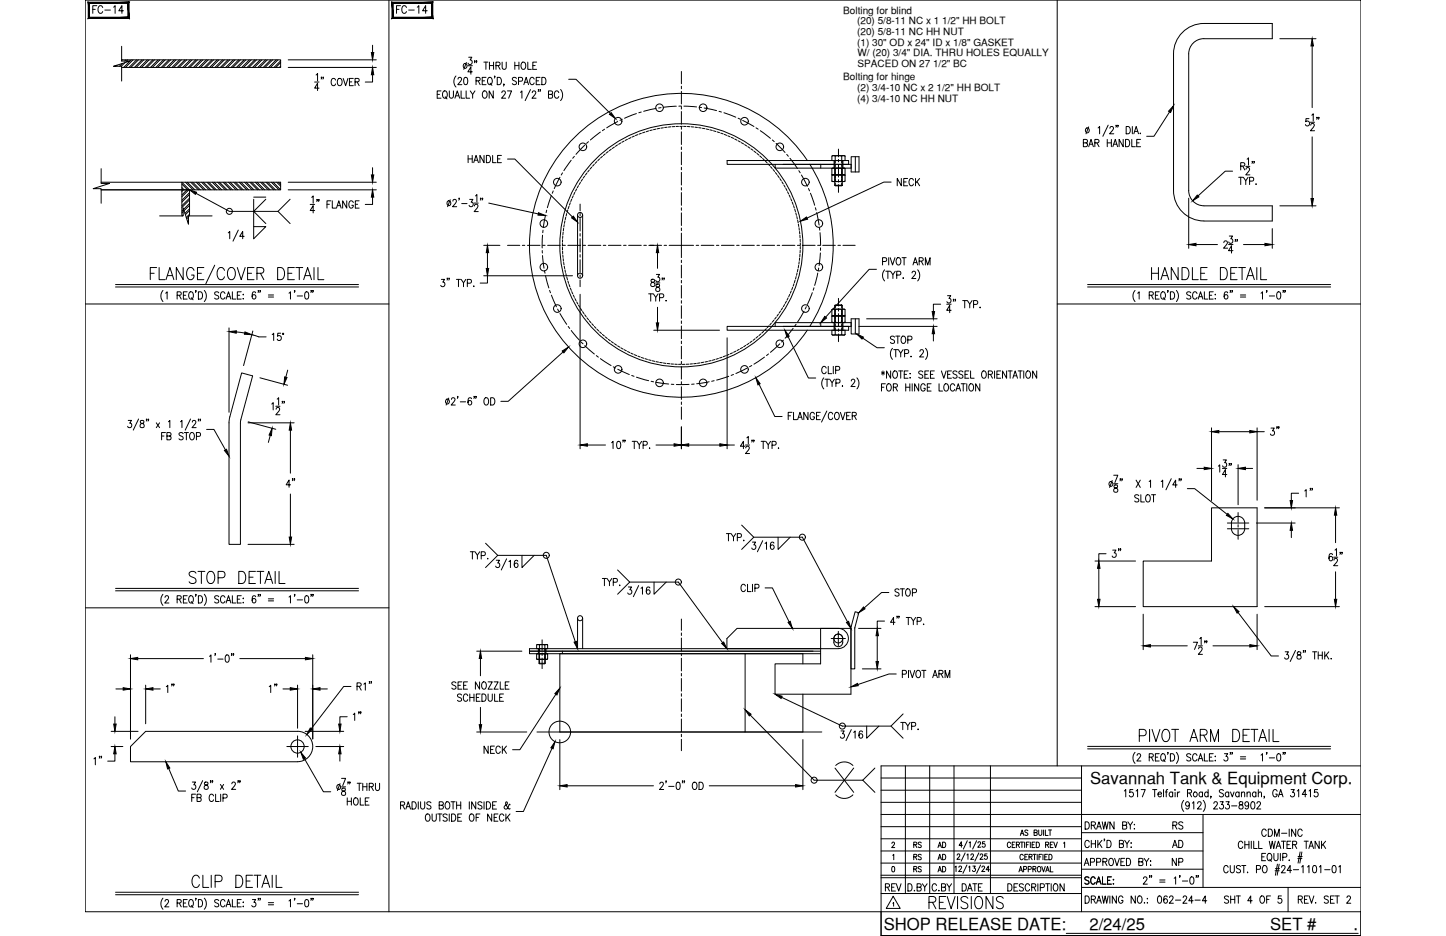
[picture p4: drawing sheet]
<svg xmlns="http://www.w3.org/2000/svg" width="432mm" height="279mm" viewBox="0 0 432 279" stroke-linecap="round" stroke-linejoin="round" font-family="sans-serif">
<defs><g id="words">
<g font-size="7.1">
<text x="342.9" y="84.7">HANDLE DETAIL</text>
<text x="55.7" y="175.3">STOP DETAIL</text>
<text x="339.4" y="222.6">PIVOT ARM DETAIL</text>
<text x="56.4" y="266">CLIP DETAIL</text>
<text x="276.6" y="272.3">REVISIONS</text>
</g>
<g font-size="5.7">
<text x="26.8" y="5.3">FC-14</text>
<text x="117.5" y="5.3">FC-14</text>
<text x="378.5" y="131.2">3&quot;</text>
<text x="89.3" y="146.8" transform="rotate(-90 89.3 146.8)">4&quot;</text>
<text x="331.3" y="167.6">3&quot;</text>
<text x="53.3" y="208.1" transform="rotate(-90 53.3 208.1)">1&quot;</text>
<text x="84" y="208.1" transform="rotate(-90 84 208.1)">1&quot;</text>
</g>
<g font-size="5.3">
<text x="139" y="49.7">HANDLE</text>
<text x="267.1" y="56.8">NECK</text>
<text x="393" y="149.6" transform="rotate(-90 393 149.6)">1&quot;</text>
<text x="266.3" y="179.2">STOP</text>
<text x="109" y="216.3" transform="rotate(-90 109 216.3)">1&quot;</text>
<text x="143.6" y="226.1">NECK</text>
<text x="31.4" y="229.7" transform="rotate(-90 31.4 229.7)">1&quot;</text>
<text x="349.2" y="248.7">RS</text>
<text x="376.1" y="250.8">CDM-INC</text>
<text x="349.2" y="254.4">AD</text>
<text x="349.2" y="259.6">NP</text>
<text x="263.5" y="267.1">REV</text>
<text x="270.2" y="267.1">D.BY</text>
<text x="277.3" y="267.1">C.BY</text>
<text x="286.5" y="267.1">DATE</text>
<text x="344.7" y="270.9">062-24-4</text>
<text x="364.8" y="270.9">SHT 4 OF 5</text>
</g>
<g font-size="5">
<text x="325.5" y="234.1">Savannah Tank &amp; Equipment Corp.</text>
<text x="263.9" y="277.5">SHOP RELEASE DATE:</text>
<text x="325.3" y="277.5">2/24/25</text>
<text x="379.3" y="277.5">SET #</text>
<text x="404.2" y="277.5">.</text>
</g>
<g font-size="4.9">
<text x="272" y="257.9">RS</text>
<text x="272" y="254.4">RS</text>
<text x="279" y="257.9">AD</text>
<text x="279" y="254.4">AD</text>
</g>
<g font-size="4.4">
<text x="272" y="261.4">RS</text>
<text x="279" y="261.4">AD</text>
</g>
<g font-size="3">
<text x="251.8" y="4.1">Bolting for blind</text>
<text x="255.9" y="10.4">(20) 5/8-11 NC HH NUT</text>
<text x="255.9" y="7.2">(20) 5/8-11 NC x 1 1/2&quot; HH BOLT</text>
<text x="255.9" y="13.6">(1) 30&quot; OD x 24&quot; ID x 1/8&quot; GASKET</text>
<text x="256.1" y="16.8">W/ (20) 3/4&quot; DIA. THRU HOLES EQUALLY</text>
<text x="251.8" y="24">Bolting for hinge</text>
<text x="256.1" y="19.9">SPACED ON 27 1/2&quot; BC</text>
<text x="255.9" y="27.1">(2) 3/4-10 NC x 2 1/2&quot; HH BOLT</text>
<text x="255.9" y="30.3">(4) 3/4-10 NC HH NUT</text>
</g>
</g></defs>
<!-- layer: 0 -->
<g fill="none" stroke="#000" stroke-width=".3">
<path d="M25.4 0h381v272.2h-381zM116.1 0v272.2M315.7 0v228.6M25.4 90.7h90.7M315.7 90.7h90.7M25.4 181.4h90.7M263.1 232.2h59.9M263.1 235.9h59.9M263.1 239.5h59.9M270.4 228.6v38.1M277.6 228.6v38.1M284.9 228.6v38.1"/>
<path d="M295.8 228.6v38.1M323 228.6v43.6M406.4 228.6h-143.3v43.6M263.1 257.6h59.9M263.1 246.8h59.9M263.1 250.4h59.9M263.1 254h96.1M263.1 243.1h143.3M323 259.5h36.2M323 248.6h36.2M359.2 243.1v21.8M263.1 262h59.9"/>
<path d="M263.1 261.3h59.9M263.1 266.7h59.9M323 264.9h83.4"/>
</g>
<!-- layer: HANDLE -->
<g fill="none" stroke="#000" stroke-width=".3">
<path d="M172.5 64.2v18.1M174 64.2v18.1M359.5 66a9.1 9.1 0 0 1-9.1-9.1v-40.8a9.1 9.1 0 0 1 9.1-9.1h20.4v4.6l-20.4-.1a4.5 4.5 0 0 0-4.5 4.6v40.8a4.5 4.5 0 0 0 4.5 4.5h20.4v4.6h-20.4M172.5 184.6v9M174 184.6v9"/>
<circle cx="173.2" cy="64.2" r=".75"/>
<circle cx="173.2" cy="82.3" r=".75"/>
<circle cx="173.2" cy="184.5" r=".75"/>
</g>
<!-- layer: CENTER -->
<g fill="none" stroke="#000" stroke-width=".3">
<path d="M179.3 39.4l-3 2.4M180.5 38.6l-.6 .4M184.4 36.3l-3.2 1.9M185.8 35.6l-.7 .3M190 33.9l-3.5 1.4M191.5 33.4l-.7 .3M195.9 32.4l-3.7 .8M197.4 32.1l-.7 .1M202 31.7l-3.8 .3M203.5 31.7h-.8M203.5 21.3v3.7M203.5 25.7v.8"/>
<path d="M203.5 27.3v3.7M203.5 31.8v.8M203.5 33.3v3.8M203.5 37.8v.8M203.5 39.3v3.8M204.2 31.7l3.8 .2M208.8 32l.7 .1M210.3 32.2l3.7 .8M214.7 33.2l.7 .2M216.2 33.7l3.5 1.3M220.4 35.3l.7 .3M221.8 35.9l3.3 1.9"/>
<path d="M225.8 38.2l.6 .4M227 39l3.1 2.3M164.6 58.4l-1.2 3.6M165.2 57l-.3 .7M167.2 52.9l-1.7 3.4M168 51.6l-.4 .6M170.6 47.8l-2.2 3.1M171.5 46.7l-.5 .5M174.6 43.3l-2.6 2.8M175.7 42.3l-.5 .5M203.5 43.9v.7M203.5 45.4v3.8"/>
<path d="M203.5 49.9v.8M203.5 51.5v3.7M203.5 56v.7M203.5 57.5v3.8M230.6 41.8l.6 .5M231.8 42.8l2.6 2.7M234.9 46.1l.5 .6M235.9 47.2l2.2 3.1M238.5 50.9l.5 .7M239.3 52.2l1.8 3.4M241.4 56.3l.3 .7M242 57.7l1.3 3.6"/>
<path d="M250.4 44.5v2.3M250.4 47.6v.7M250.4 49.1v3.8M250.4 53.6v.8M250.4 55.1v2.3M151.6 73.2h3.6M156 73.2h.7M157.5 73.2h3.8M161.9 74.8l.1 .7M162 70.2l-.1 3.8M162 76.3l.5 3.8M162 73.2h.8"/>
<path d="M162.2 68.7l-.1 .8M162.9 64.2l-.7 3.7M163.3 62.7l-.2 .8M163.5 73.2h3.8M168.1 73.2h.7M169.6 73.2h3.8M173.2 60.9v2M173.2 63.7v.7M173.2 65.2v3.8M173.2 69.7v.8M173.2 71.2v4M173.2 76v.8"/>
<path d="M173.2 77.5v3.8M174.1 73.2h.8M175.6 73.2h3.8M180.1 73.2h.8M181.7 73.2h3.7M186.2 73.2h.8M187.7 73.2h3.8M192.3 73.2h.7M193.8 73.2h3.7M198.3 73.2h.8M199.8 73.2h7.3M203.5 62v.8"/>
<path d="M203.5 63.5v3.8M203.5 68.1v.7M203.5 69.6v7.3M203.5 77.7v.7M203.5 79.2v3.8M207.9 73.2h.7M209.4 73.2h3.8M213.9 73.2h.8M215.4 73.2h3.8M220 73.2h.7M221.5 73.2h3.8M226 73.2h.8"/>
<path d="M227.5 73.2h3.8M232.1 73.2h.7M233.6 73.2h3.8M238.1 73.2h.8M239.6 73.2h3.8M243.5 62l.2 .7M243.9 63.5l.7 3.7M244.2 73.2h.7M244.7 67.9l.1 .8M244.9 69.4l.1 3.8M245 75.5l-.4 3.8M245 74v.7"/>
<path d="M245.7 73.2h3.7M250.2 73.2h.8M251.7 73.2h3.7M162.6 80.8l.2 .8M162.9 82.3l1 3.7M164.1 86.7l.3 .7M164.7 88.1l1.5 3.5M166.5 92.3l.4 .6M167.2 93.6l2 3.2M169.7 97.5l.4 .5M170.6 98.7l2.4 2.9M173.2 82.1v.7"/>
<path d="M173.2 83.6v2M203.5 83.7v.8M203.5 85.2v3.8M203.5 89.7v.8M203.5 91.3v3.7M203.5 95.8v.8M203.5 97.3v3.8M236.8 98l-2.4 3M237.7 96.8l-.4 .6M240.1 92.9l-2 3.3M240.8 91.5l-.4 .7M242.6 87.4l-1.5 3.5"/>
<path d="M243.1 85.9l-.3 .7M244.2 81.5l-.9 3.7M244.5 80l-.2 .8M250.4 89.1v2.3M250.4 92.1v.8M250.4 93.6v3.8M250.4 98.2v.7M250.4 99.7v2.3M173.5 102.1l.6 .5M174.6 103.2l2.9 2.5M178.1 106.2l.6 .4M179.3 107.1l3.2 2"/>
<path d="M183.1 109.5l.7 .4M184.5 110.2l3.4 1.6M188.6 112.1l.7 .2M190.1 112.6l3.6 1M194.4 113.8l.8 .2M195.9 114.1l3.8 .5M200.4 114.7h.8M203.5 101.8v.8M203.5 103.4v3.7M203.5 107.9v.7M203.5 109.4v3.8M203.5 113.9v.8"/>
<path d="M203.5 115.4v3.8M203.5 120v.7M205.8 114.7l-3.8 .1M207.3 114.6l-.8 .1M211.8 114l-3.8 .6M213.3 113.6l-.8 .2M217.6 112.3l-3.6 1.2M219 111.8l-.7 .3M223.2 109.9l-3.4 1.6M224.5 109.1l-.7 .4M228.3 106.6l-3.2 2.1M229.5 105.7l-.6 .4"/>
<path d="M232.9 102.6l-2.8 2.6M233.9 101.5l-.5 .6M203.5 121.5v3.7M366.5 157.8h6.4M366.5 156.1h6.4M369.7 153v2.9M369.7 156.6v.8M369.7 158.1v2.9M161.9 191v3.1M161.9 194.9v.8M161.9 196.4v3.2M203.5 184.8v3.4"/>
<path d="M203.5 188.9v.8M203.5 190.5v3.7M203.5 195v.7M203.5 196.5v3.8M248.2 190.6h2.1v2.1M250.3 188.5v2.1h2.2M88.9 219.7v3.1h-3.2M203.5 201v.8M203.5 202.5v3.8M203.5 207.1v.7M203.5 208.6v3.8M203.5 213.1v.8"/>
<path d="M203.5 214.6v3.8M203.5 219.2v.7M92.1 222.8h-3.2v3.2M203.5 220.7v3.4"/>
</g>
<!-- layer: DIM -->
<g fill="none" stroke="#000" stroke-width=".3">
<path d="M36.3 13.8v4.4h2.5l-4.9 1.6h2.4v4.4M86.1 17.9h26.3M111.3 13.5v2.2M139.3 18.6l-.8 2.1M139.7 19.6h1.4M140 17.1h.9l-.5 .8a.66 .66 0 0 1 .5 1 .66 .66 0 0 1-1.1-.1M141.8 18.2h-.1h.1l-.1 .5M142.4 18.2h-.2h.2l-.2 .5M144.5 18.5h1.2M145.1 18.5v2.2M146.2 18.5v2.2M146.2 19.6h1.2"/>
<path d="M147.4 18.5v2.2M148.1 19.6l1.1-.1v-.8l-1.1-.2v2.2M148.7 19.6l.6 1.1M149.9 18.5v1.6l.6 .6a.58 .58 0 0 0 .7-.6v-1.6M153.7 19.6h1.3M153.7 18.5v2.2M155 18.5v2.2M155.9 18.6l.2-.1a1.09 1.09 0 0 1 .9 1.1 1.09 1.09 0 0 1-.9 1.1 1.36 1.36 0 0 1-.2-2.1zM157.6 18.5v2.2h1.1M159.1 19.6h.7M160.3 18.5h-1.2v2.2h1.2M382.2 11.6h10.8"/>
<path d="M391.8 13.7v18.4M86.1 20.1h26.3M94 24.5h1.3M94.4 22.4l.4-.5v2.2M95.3 26.3h-1.3l.8-1.5v2.2M96.1 23.1h-.2h.2l-.2 .5M96.6 23.1h-.2h.2l-.2 .5M100.2 23.9a.68 .68 0 0 0-.8-.5 .68 .68 0 0 0-.5 .8v.5a.68 .68 0 0 0 .5 .9 .68 .68 0 0 0 .8-.5M101.1 23.5a1.02 1.02 0 0 1 1.1 .5 1.02 1.02 0 0 1-.2 1.3l-.4 .3a1.16 1.16 0 0 1-.9-.9 1.16 1.16 0 0 1 .4-1.2zM102.5 23.4l.7 2.2 .7-2.2M104.4 24.4h.7M105.5 23.4h-1.1v2.2h1.1"/>
<path d="M106 24.4l1.1-.1 .2-.3-.2-.5-1.1-.1v2.2M106.6 24.4l.7 1.2M111.3 22.3v2.2h-2.2M130.6 28.2h.7M131.7 27.1h-1.1v2.2h1.1M132.5 27.2l.2-.1a1.11 1.11 0 0 1 .9 1.1 1.11 1.11 0 0 1-.9 1.1 1.38 1.38 0 0 1-.2-2.1zM132.9 28.9l.6 .6M134.2 27.1v1.6l.5 .6 .6-.3 .1-1.9M135.8 29.3l.7-2.2 .8 2.2M136.1 28.6h.9M136.2 22.7a2.44 2.44 0 0 0 0 3.3M136.8 23.6l.3-.5h.4l.3 .4-.2 .7-.9 1.1h1.2"/>
<path d="M137.7 27.1v2.2h1M138.7 23.2l.4-.1a1.37 1.37 0 0 1 0 2.2h-.1a1.56 1.56 0 0 1-.3-2.1zM139.2 27.1v2.2h1.1M140.4 27.1l.7 1.1v1.1M141.1 21.4h-1.4l.9-1.4v2.2M141.8 27.1l-.7 1.1M142.2 24.1l1-.1 .1-.7-1.1-.2v2.2M142.8 24.1l.6 1.2M144 24.1h.7M144.4 27.2l.2-.1a1.11 1.11 0 0 1 .9 1.1 1.11 1.11 0 0 1-.9 1.1 1.38 1.38 0 0 1-.2-2.1zM145.1 23.1h-1.1v2.2h1.1M145.9 23.2l.2-.1a1.11 1.11 0 0 1 .9 1.1 1.11 1.11 0 0 1-.9 1.1 1.38 1.38 0 0 1-.2-2.1z"/>
<path d="M146.4 24.8l.5 .7M147.3 27.1v2.2l-1.2-2.2v2.2M147.8 22.8h-.2h.2l-.2 .5M148.5 23.1a1.1 1.1 0 0 1 1.3 1.1 1.1 1.1 0 0 1-1.3 1.1zM149.9 27.7l.3-.6 .5 .1 .2 .4-.3 .7-.8 1h1.2M150.5 25.2h-.2h.2l-.2 .5M151.5 27.1h1.3l-.9 2.2M154.2 23.4a.65 .65 0 0 0-.7-.3 .65 .65 0 0 0-.5 .5l.2 .3 .9 .4 .1 .7a.73 .73 0 0 1-1.2 0M154.8 24.2l1.1-.1 .2-.3-.2-.6-1.1-.1v2.2M155.4 27.6l.5-.5v2.2M156.4 25.3l.7-2.2 .7 2.2M156.7 24.6h.9"/>
<path d="M158.4 26.7l-1.6 3.3M158.9 27.7l.4-.6h.3l.4 .5-.3 .7-.8 1h1.2M159.5 23.6a.68 .68 0 0 0-.8-.5 .68 .68 0 0 0-.5 .8v.5a.69 .69 0 0 0 .5 .9 .69 .69 0 0 0 .8-.5M160.1 24.1h.7M160.9 26.8h-.2h.2l-.2 .5M161.3 23.1h-1.2v2.2h1.2M161.4 26.8h-.2h.2l-.2 .5M161.8 23.1a1.1 1.1 0 0 1 1.3 1.1 1.1 1.1 0 0 1-1.3 1.1zM163.8 28.2l1-.1 .1-.8-1.1-.2v2.2l1.1-.2 .1-.5-.4-.4M166.9 27.7a.67 .67 0 0 0-.9-.6 .67 .67 0 0 0-.5 .9v.5a.68 .68 0 0 0 .5 .8 .68 .68 0 0 0 .9-.5M167.4 26.7a2.5 2.5 0 0 1 0 3.3M169.8 23.7h2.2l10.2 10.2"/>
<path d="M325.1 37.9l-.8 2M327.9 38.2l.5-.4v2.1M330.9 37.4l-1.6 3.3M331.4 38.3l.4-.5h.3l.4 .4-.3 .7-.9 1h1.3M333.4 37.5h-.2h.2l-.2 .5M333.9 37.5h-.2h.2l-.2 .5M336.3 37.8a1.1 1.1 0 0 1 1.3 1.1 1.1 1.1 0 0 1-1.3 1zM338.1 37.8v2.1M338.6 39.9l.7-2.1 .7 2.1M338.8 39.2h.9M340.4 39.8h.2zM349.3 33.4l-4.7 7.3h-2.2"/>
<path d="M390.9 35.4h-.9l-.1 .9a.67 .67 0 0 1 1 .1 .67 .67 0 0 1-.1 .9 .67 .67 0 0 1-1-.1M391.3 36.5h1.3M391.4 37.4l.4-.5h.3l.4 .4-.3 .7-.9 1h1.3M391.7 34.4l.5-.4v2.1M393.3 35.1h-.1h.1l-.1 .5M393.9 35.1h-.2h.2l-.2 .5M30.2 50.4v4.4h2.5l-4.9 1.5h2.4v4.4M58.5 57.7l10 5.4h14.5M75.8 59.5v11.8l3.6-3.7h-3.6M75.8 58.8h3.6M79.4 59.5l-3.6 3.6 3.6 3.6M86.1 54.4h26.3"/>
<path d="M86.1 56.7h26.3M86.6 59.5l-3.6 3.6M93.1 58.9l.4-.4v2.2M94.7 59.6h-.1h.1l-.1 .5M95.3 59.6h-.2h.2l-.2 .5M98.8 59.9h-1.2v2.2M99.2 59.9v2.2h1.1M103.5 59.9v2.2l-1.2-2.2v2.2M107.3 59.9h-1.2v2.2h1.2M111.3 58.8v2.2h-2.2M111.3 50.1v2.1M134.5 59.6l-.9 2.1"/>
<path d="M137.2 59.2h-.2h.2l-.2 .5M140.3 59.5h.9l-.5 .8a.66 .66 0 0 1 .5 1.1 .66 .66 0 0 1-1.1-.1M142 58.5l.4-.4v2.1M143.6 59.2h-.2h.2l-.2 .5M144.1 59.2h-.1h.1l-.1 .5M151.6 47.5h2.1l17.2 17.3M266.1 54.4h-2.2l-22.9 10.7M323.5 42.7l1.1-.2 .1-.7-1.2-.2v2.2l1.2-.2v-.5l-.4-.4M325.1 43.8l.7-2.2 .7 2.2M325.4 43.1h.8M326.9 42.7l1.1-.2 .2-.3-.1-.4-1.2-.2v2.2M327.6 42.7l.6 1.1"/>
<path d="M330.6 41.6v2.2M330.6 42.7h1.3M331.9 41.6v2.2M332.3 43.8l.7-2.2 .7 2.2M332.6 43.1h.9M335.4 41.6v2.2l-1.2-2.2v2.2M336.1 41.6a1.1 1.1 0 0 1 1.3 1.1 1.1 1.1 0 0 1-1.3 1.1zM338 41.6v2.2h1M339.4 42.7h.8M340.6 41.6h-1.2v2.2h1.2M355 59.2v14.9M368.1 51.1h-2.2l-8.1 7.4"/>
<path d="M369.9 52.9h1.2M370.5 49.6l1.1-.1v-.7l-1.1-.2v2.1M370.5 52.9v2.2M371.1 49.6l.6 1.1M371.3 52.9l.7 1.1v1.1M372 49.7h1.2M372.1 50.5l.3-.5 .6 .1 .1 .3-.2 .8-.9 1h1.2M372.4 47.5l.4-.4v2.2M372.7 52.9l-.7 1.1M373.1 54.1l1.1-.1 .2-.4-.2-.6-1.1-.1v2.2M374 48.3h-.2h.2l-.2 .5M374.6 48.3h-.2h.2l-.2 .5"/>
<path d="M375.1 54.9v.2zM391.8 40.9v18.4M46.8 79.9h-1.9v3.6M47.5 79.9v3.6h1.8M47.7 64.5h7v-2.4l1.6 4.8v-2.4h7M54.7 79.9v3.6l-2.1-3.6v3.6M60.9 79.9h-1.9v3.6h1.9M64.1 79.2l-2.6 5.5M68.2 69.5l.4-.4v2.2M70.9 79.9l1.1 3.6 1.2-3.6M71.2 68.7l-1.6 3.3M72.9 70.5h-1.3l.9-1.4v2.2"/>
<path d="M75.9 79.9h-2v3.6h2M82.9 79.9h1a2.05 2.05 0 0 1 0 3.6h-1zM83 63.1l3.6 3.6M87.9 79.9h-1.9v3.6h1.9M88.3 79.9h2.1M89.4 79.9v3.6M92.6 61h1.4M93.8 79.9v3.6M94 62.8h-1.4l.9-1.4v2.2M95 79.9v3.6h1.7M97.6 61h.8M100.5 62.1l.7-2.2 .7 2.2"/>
<path d="M100.7 61.4h.9M105.5 60.5a.68 .68 0 0 0-.8-.6 .68 .68 0 0 0-.5 .9v.5a.68 .68 0 0 0 .6 .8 .68 .68 0 0 0 .7-.8h-.4M106.1 61h.7M135.2 60l.4-.5 .5 .1 .2 .3-.3 .8-.9 1h1.3M137.9 60.8h1.6M141.6 60.6h1.2M141.7 61.5l.3-.5 .6 .1 .1 .3-.2 .7-.9 1.1h1.2M144.4 73.2h4.9M145.6 75.4v4.7M145.9 60.6l14.8 3.3M194.1 73.2h1.1M196.3 75.4v4.7"/>
<path d="M263.5 78.1l1.1-.1 .2-.4-.2-.6-1.1-.1v2.2M265.4 76.9v2.2M265.8 76.9l.7 2.2 .8-2.2M267.9 77l.2-.1a1.11 1.11 0 0 1 .9 1.1 1.11 1.11 0 0 1-.9 1.1 1.38 1.38 0 0 1-.2-2.1zM269.4 76.9h1.2M270 76.9v2.2M272.6 79.1l.7-2.2 .7 2.2M272.9 78.4h.9M274.5 78l1-.1 .1-.8-1.1-.2v2.2M275.1 78l.6 1.1M276.3 79.1v-2.2l.7 2.2 .7-2.2v2.2M357.1 73h6.5"/>
<path d="M365.5 72.4l.3-.5h.4l.3 .4-.3 .7-.8 1.1h1.2M366.9 73h1.3M367.1 70.5h1l-.6 .8a.66 .66 0 0 1 .6 1 .66 .66 0 0 1-1.2-.1M368.2 74.8h-1.3l.8-1.4v2.1M369 71.6h-.2h.2l-.2 .5M369.5 71.6h-.2h.2l-.2 .5M371.3 73h6.4M379.9 68.2v5.9M382.2 61.4h10.8M34.5 85.7h72.6M34.5 84.9h72.6M44.9 81.6h1.1"/>
<path d="M48.7 86.7a2.53 2.53 0 0 0 0 3.3M49.5 87.5l.4-.4v2.2M49.6 83.5l1.1-3.6 1.2 3.6M50 82.3h1.5M52.9 88.1h1.1v-.8l-1.1-.2v2.2M53.5 88.1l.6 1.2M54.8 88.1h.7M55.9 87.1h-1.1v2.2h1.1M56.7 87.2l.2-.1a1.11 1.11 0 0 1 .9 1.1 1.11 1.11 0 0 1-.9 1.1 1.43 1.43 0 0 1-.2-2.1zM57.1 88.9l.6 .6M57.9 80.7a1.13 1.13 0 0 0-1.3-.8 1.13 1.13 0 0 0-.9 1.3 1.6 1.6 0 0 0 1.5 2.3 1.22 1.22 0 0 0 .7-1.4h-.7M58.5 86.8h-.1h.1l-.1 .5"/>
<path d="M59 81.6h1.1M59.2 87.1a1.1 1.1 0 0 1 1.3 1.1 1.1 1.1 0 0 1-1.3 1.1zM61 86.7a2.53 2.53 0 0 1 0 3.3M65.3 87.4a.61 .61 0 0 0-.7-.3 .61 .61 0 0 0-.4 .7l1 .5 .1 .7-.4 .3-.8-.3M67 80.7a1.13 1.13 0 0 0-1.3-.8 1.13 1.13 0 0 0-.9 1.3 1.6 1.6 0 0 0 1.5 2.3l.7-.9M67.2 87.6a.69 .69 0 0 0-.8-.5 .69 .69 0 0 0-.6 .8v.6a.69 .69 0 0 0 .6 .8 .69 .69 0 0 0 .8-.5M67.5 89.3l.7-2.2 .7 2.2M67.8 88.6h.9M68.4 97.9v25.2M68.5 80l.3-.1a1.6 1.6 0 0 1 1.5 2.2l-.2 .5a1.03 1.03 0 0 1-1 .9 1.03 1.03 0 0 1-1-.9 2.45 2.45 0 0 1 .4-2.6zM69.4 87.1v2.2h1M70.6 99.1l2.5 .3"/>
<path d="M70.9 88.1h.7M72 87.1h-1.1v2.2h1.1M72.5 87.9h.2zM72.5 89.2h.2zM73.9 81.6h1.2M75.2 99.9l2.1 .6 2.2 .1M75.5 98.8l-2.8 10.3M76.3 87.4l-.5-.3a1.25 1.25 0 0 0 .1 2.2 .63 .63 0 0 0 .5-.9 .63 .63 0 0 0-1-.2l-.1 .4M76.7 81.6h1.4a.87 .87 0 0 0 .7-.9 .87 .87 0 0 0-.7-.8h-1.4v3.6M77.2 86.8h-.2h.2l-.2 .5M77.7 86.8h-.1h.1l-.1 .5M77.8 81.6l1 1.9"/>
<path d="M80.1 88.1h1.6M80.1 88.7h1.6M81.3 99.9l.4-.4v2.1M83.8 99.5h-.8l-.1 .9a.68 .68 0 0 1 1 0 .68 .68 0 0 1-.1 1 .68 .68 0 0 1-1-.2M86 81.6h1.2M86.3 87.5l.4-.4v2.2M88.1 86.8h-.2h.2l-.2 .5M88.8 88.3h1.5M90.7 83.5l1.2-3.6 1.1 3.6M91.1 82.3h1.5M91.2 87.2l.5-.1a1.38 1.38 0 0 1 0 2.2h-.2a1.56 1.56 0 0 1-.3-2.1zM93 86.8h-.2h.2l-.2 .5"/>
<path d="M93.5 86.8h-.2h.2l-.2 .5M131.8 83.4h1l-.6 .8a.66 .66 0 0 1 .6 1 .66 .66 0 0 1-1.2 0M133.6 83.1h-.1h.1l-.1 .5M134.2 83.1h-.2h.2l-.2 .5M136.3 83.4h1.2M136.9 83.4v2.2M137.7 83.4l.7 1v1.2M139.1 83.4l-.7 1M139.6 84.5l1-.1 .2-.3-.2-.6-1-.1v2.2M141.5 85.4v.2zM144.4 82.3h26.6M145.6 82.3v2.2h-2.2"/>
<path d="M173.2 87.8v46.2M193.7 87.7h1.2M194.3 87.7v2.2M194.5 83.5v.6a.85 .85 0 0 1 .9 .4 .85 .85 0 0 1 0 .9 .7 .7 0 0 1-1.1-.4 .7 .7 0 0 1 .9-.8l.3-.5a.64 .64 0 0 0-1-.2zM195.1 87.7l.7 1.1v1.1M195.2 98.6h19.7M195.8 84.5h1.2M196 81.9h1l-.6 .8a.66 .66 0 0 1 .6 1.1 .66 .66 0 0 1-1.2-.1M196 84.9v.6a.8 .8 0 0 1 .9 .5 .8 .8 0 0 1-.3 1 .71 .71 0 0 1-.8-.7 .71 .71 0 0 1 .9-.7l.3-.3-.1-.4zM196.3 91.7v4.7M196.5 87.7l-.7 1.1M197 88.9l1-.1 .2-.4-.2-.6-1-.1v2.2"/>
<path d="M197.8 83.1h-.1h.1l-.1 .5M198.4 83.1h-.2h.2l-.2 .5M198.9 89.7v.2zM256.4 97.4h23.4M258.8 95.2h21M261.7 80.4h-2.2l-13 14.3M264.2 80.5a2.53 2.53 0 0 0 0 3.4M264.5 81h1.2M265.1 81v2.1M265.9 81l.7 1v1.1M267.3 81l-.7 1M267.8 82.1l1-.1 .2-.3-.2-.6-1-.1v2.1"/>
<path d="M269.7 82.9v.2zM272.4 81.5l.1-.4 .6-.1 .3 .6-1.1 1.5h1.2M274 80.5a2.53 2.53 0 0 1 0 3.4M278.7 99.6v2.2M280.9 90.8h-2.2v2.2M282.7 90.8h1.3M282.9 88.3h1l-.5 .8a.66 .66 0 0 1 .5 1 .66 .66 0 0 1-1.1-.1M284 92.6h-1.3l.9-1.4v2.1M284.8 89.4h-.2h.2l-.2 .5M285.3 89.4h-.1h.1l-.1 .5M287.5 89.7h1.2M288.1 89.7v2.2"/>
<path d="M288.9 89.7l.7 1.1v1.1M290.3 89.7l-.7 1.1M290.7 90.9l1.1-.1 .2-.4-.2-.6-1.1-.1v2.2M292.7 91.7v.2zM324.8 85.7h72.5M324.8 84.9h72.5M338.9 86.7a2.53 2.53 0 0 0 0 3.3M339.7 87.5l.5-.4v2.2M343.2 88.1h1l.1-.8-1.1-.2v2.2M343.8 88.1l.6 1.2M345 88.1h.7M346.2 87.1h-1.2v2.2h1.2"/>
<path d="M347 87.2a1.02 1.02 0 0 1 1.1 .6 1.02 1.02 0 0 1-.3 1.2l-.3 .3a1.16 1.16 0 0 1-1-.9 1.16 1.16 0 0 1 .5-1.2zM347.4 88.9l.5 .6M348.8 86.8h-.2h.2l-.2 .5M349.5 87.1a1.1 1.1 0 0 1 1.3 1.1 1.1 1.1 0 0 1-1.3 1.1zM351.3 86.7a2.53 2.53 0 0 1 0 3.3M355.6 87.4a.67 .67 0 0 0-.7-.3 .67 .67 0 0 0-.5 .5l1.2 1.1v.3l-.4 .3-.8-.3M357.4 87.6a.68 .68 0 0 0-.8-.5 .68 .68 0 0 0-.5 .8v.6a.68 .68 0 0 0 .5 .8 .68 .68 0 0 0 .8-.5M357.8 89.3l.7-2.2 .7 2.2M358.1 88.6h.8M359.6 87.1v2.2h1.1M361.1 88.1h.7M362.3 87.1h-1.2v2.2h1.2"/>
<path d="M362.8 89.2h.2zM362.9 87.8v.3zM366.6 87.4l-.5-.3a1.25 1.25 0 0 0 .1 2.2 .63 .63 0 0 0 .5-.9 .63 .63 0 0 0-1.1-.2l-.1 .4M367.5 86.8h-.2h.2l-.2 .5M368 86.8h-.2h.2l-.2 .5M370.4 88.1h1.6M370.4 88.7h1.6M376.6 87.5l.4-.4v2.2M378.3 86.8h-.2h.2l-.2 .5M379 88.3h1.6M381.5 87.2l.4-.1a1.38 1.38 0 0 1 0 2.2h-.1a1.53 1.53 0 0 1-.3-2.1zM383.3 86.8h-.2h.2l-.2 .5"/>
<path d="M383.8 86.8h-.2h.2l-.2 .5M77.6 112.8l8.3 2.2M82.8 119.1l.4-.4v2.2M84.4 119.9h-.2h.2l-.2 .5M84.9 119.9h-.1h.1l-.1 .5M85.9 110.5l-.6 2.1M134 118.8l-.8 2.1M134.8 119.2l.3-.5h.4l.4 .4-.3 .8-.9 1h1.3M136.7 118.4h-.1h.1l-.1 .5M137.5 120h1.5M140.8 119l-.1-.2a.57 .57 0 0 0-.9 .3l-.1 .6a.89 .89 0 0 0 .6 1.2 .62 .62 0 0 0 .5-.9 .62 .62 0 0 0-1-.1l-.1 .3M141.7 118.4h-.2h.2l-.2 .5"/>
<path d="M142.2 118.4h-.2h.2l-.2 .5M144.8 118.8l.2-.1a1.11 1.11 0 0 1 .9 1.1 1.11 1.11 0 0 1-.9 1.1 1.41 1.41 0 0 1-.2-2.1zM146.5 118.7a1.1 1.1 0 0 1 1.3 1.1 1.1 1.1 0 0 1-1.3 1.1zM168.1 105.1l-16.4 14.7h-2.1M217.1 100.8v33.2M226.7 114.7l4.7 9.6h2.2M235.4 100.5l6 12.3h2.2M246 112.8a2.5 2.5 0 0 0 0 3.3M246.4 113.2h1.2M246.7 109.9a.69 .69 0 0 0-.8-.5 .69 .69 0 0 0-.5 .8v.5a.68 .68 0 0 0 .5 .8 .68 .68 0 0 0 .8-.5M247 113.2v2.2M247.3 109.4v2.1h1.1"/>
<path d="M247.8 113.2l.7 1v1.2M248.8 109.4v2.1M249.2 113.2l-.7 1M249.5 110.5l1.1-.1 .2-.3-.2-.6-1.1-.1v2.1M249.6 114.3l1.1-.1 .1-.3-.1-.6-1.1-.1v2.2M251.6 115.2v.2zM254.2 113.7l.4-.5h.3l.4 .4-.3 .7-.9 1.1h1.3M255.9 112.8a2.5 2.5 0 0 1 0 3.3M257.6 100.9l4.3 2.9h2.2M263.2 115.6h.7M263.2 111l.9 .7M263.7 110.7v1.3"/>
<path d="M264.1 111l-.9 .7M264.4 114.6h-1.2v2.1M265.1 114.7a1.02 1.02 0 0 1 1.1 .5 1.02 1.02 0 0 1-.2 1.2l-.4 .3a1.16 1.16 0 0 1-.9-.8 1.16 1.16 0 0 1 .4-1.2zM266 110.7v2.2l-1.3-2.2v2.2M266.5 104a2.5 2.5 0 0 0 0 3.3M266.8 115.6l1-.1 .1-.7-1.1-.2v2.1M266.9 104.4h1.2M266.9 110.8l.2-.1a1.11 1.11 0 0 1 .9 1.1 1.11 1.11 0 0 1-.9 1.1 1.38 1.38 0 0 1-.2-2.1zM267.1 100.6a.61 .61 0 0 0-.7-.3 .61 .61 0 0 0-.4 .8l1 .5 .1 .6a.73 .73 0 0 1-1.2 0M267.4 115.6l.6 1.1M267.5 100.3h1.2M267.5 104.4v2.2"/>
<path d="M268.1 100.3v2.2M268.3 104.4l.7 1v1.2M268.4 110.7h1.2M269 110.7v2.2M269.4 100.4a.71 .71 0 0 1 .8 .1 .71 .71 0 0 1 .3 .7v.5a.71 .71 0 0 1-.7 .8 .71 .71 0 0 1-.7-.8zM269.7 104.4l-.7 1M270 111.8h.7M270.1 105.5l1.1-.1 .2-.3-.2-.6-1.1-.1v2.2M270.5 115.6h1.2M270.5 114.6v2.1M271.1 101.5l1-.1 .2-.3-.1-.6-1.1-.2v2.2M271.2 110.7h-1.2v2.2h1.2"/>
<path d="M271.7 114.6v2.1M271.8 111.5v.2zM271.8 112.7v.2zM272.1 106.3v.3zM272.4 114.6v2.1M274.3 114.6v2.1l-1.2-2.1v2.1M274.7 104.9l.2-.4a.61 .61 0 0 1 .8 .2 .61 .61 0 0 1-.2 .8l-.9 1.1h1.2M275.6 111a.61 .61 0 0 0-.8-.3 .61 .61 0 0 0-.4 .8l1 .5 .2 .6a.73 .73 0 0 1-1.3 0M276.2 111.8h.7M276.3 115.1a.68 .68 0 0 0-.9-.5 .68 .68 0 0 0-.4 .8v.5a.68 .68 0 0 0 .6 .8 .68 .68 0 0 0 .7-.8h-.5M276.4 104a2.5 2.5 0 0 1 0 3.3M276.9 115.6h.7"/>
<path d="M277.3 110.7h-1.1v2.2h1.1M277.9 111.8h.7M278 114.6h-1.1v2.1h1.1M279 110.7h-1.1v2.2h1.1M280.4 114.6v2.1h1.1M281.1 110.7l.7 2.2 .7-2.2M282.2 114.7a.71 .71 0 0 1 .7 0 .71 .71 0 0 1 .3 .7v.5a.71 .71 0 0 1-.7 .9 .71 .71 0 0 1-.7-.9zM283 111.8h.7M284.1 110.7h-1.1v2.2h1.1M285.1 115.1a.69 .69 0 0 0-.8-.5 .69 .69 0 0 0-.5 .8v.5a.69 .69 0 0 0 .5 .8 .69 .69 0 0 0 .8-.5M285.4 116.7l.8-2.1 .7 2.1M285.7 116h.9"/>
<path d="M285.8 111a.61 .61 0 0 0-.8-.3 .61 .61 0 0 0-.4 .8l1 .5 .2 .6a.73 .73 0 0 1-1.2 0M287 114.6h1.3M287.5 111a.61 .61 0 0 0-.7-.3 .61 .61 0 0 0-.4 .8l1 .5 .1 .6a.73 .73 0 0 1-1.2 0M287.6 114.6v2.1M288.2 111.8h.7M288.7 114.6v2.1M289.3 110.7h-1.1v2.2h1.1M289.7 114.7l.1-.1a1.11 1.11 0 0 1 1 1 1.11 1.11 0 0 1-1 1.1 1.38 1.38 0 0 1-.1-2zM289.8 110.7v2.2h1.1M292.6 114.6v2.1l-1.3-2.1v2.1M293.5 110.8l.1-.1a1.11 1.11 0 0 1 .9 1.1 1.11 1.11 0 0 1-.9 1.1 1.43 1.43 0 0 1-.1-2.1zM295.1 111.8l1.1-.1 .2-.3-.1-.5-1.2-.2v2.2"/>
<path d="M295.7 111.8l.7 1.1M297 110.7v2.2M297.7 111.8h.7M298.8 110.7h-1.1v2.2h1.1M300.6 110.7v2.2l-1.2-2.2v2.2M301 110.7h1.3M301.6 110.7v2.2M302.5 112.9l.6-2.2 .7 2.2M302.7 112.2h.9M304 110.7h1.3M304.7 110.7v2.2M305.7 110.7v2.2"/>
<path d="M306.7 110.8l.2-.1a1.11 1.11 0 0 1 .9 1.1 1.11 1.11 0 0 1-.9 1.1 1.38 1.38 0 0 1-.2-2.1zM309.6 110.7v2.2l-1.2-2.2v2.2M38.3 125.5h1l-.6 .8a.66 .66 0 0 1 .6 1 .66 .66 0 0 1-1.2 0M41.4 125.1l-1.6 3.3M42 125.6v.6a.87 .87 0 0 1 .9 .4 .87 .87 0 0 1 0 1 .71 .71 0 0 1-1.1-.5 .71 .71 0 0 1 .9-.8l.3-.3-.1-.4zM43.9 125.2h-.2h.2l-.2 .5M44.4 125.2h-.2h.2l-.2 .5M46.7 126.2l.9 1.5M47.6 126.2l-.9 1.5M48.3 130.2h.7M49.4 129.1h-1.1v2.2M49.8 130.2l1.1-.2 .1-.7-1.2-.2v2.2l1.2-.2 .1-.5-.5-.4"/>
<path d="M50.3 125.9l.4-.4v2.2M53.9 125.9l.4-.4v2.2M54.7 129.4a.67 .67 0 0 0-.7-.3 .67 .67 0 0 0-.6 .5l1.2 .9 .1 .5a.74 .74 0 0 1-1.3 0M55 129.1h1.3M55.6 129.1v2.2M56.9 125.1l-1.6 3.3M57 129.2l.2-.1a1.11 1.11 0 0 1 .9 1.1 1.11 1.11 0 0 1-.9 1.1 1.38 1.38 0 0 1-.2-2.1zM57.4 126l.4-.5 .5 .1 .2 .3-.3 .7-.9 1.1h1.3M58.7 130.3l1-.1 .2-.4-.2-.6-1-.1v2.2M59.4 125.2h-.2h.2l-.2 .5M59.9 125.2h-.2h.2l-.2 .5M61.7 128.2h2.2l3.4 6.1"/>
<path d="M74.1 126.2h13.7M74.1 125.9l8.3 2.2M80.7 129.9l-.6 2.2M81.1 120.6l.5-.4v2.2M82.4 121.3h1.2M82.4 122.2l.4-.6 .5 .1 .2 .3-.3 .8-.8 1h1.2M86.7 128.4v12.8M175.4 132.8h5.4M182.6 132.2l.5-.5v2.2M184.4 131.8l.4-.1a1.37 1.37 0 0 1 0 2.2h-.1a1.56 1.56 0 0 1-.3-2.1zM186.1 131.4h-.1h.1l-.1 .6M186.7 131.4h-.2h.2l-.2 .6"/>
<path d="M188.8 131.7h1.2M189.4 131.7v2.2M190.2 131.7l.7 1.1v1.1M191.6 131.7l-.7 1.1M192 132.9l1.1-.1 .2-.3-.2-.7-1.1-.1v2.2M194 133.7v.2zM195.9 132.8h5.4M203.5 127.4v6.6M205.7 132.8h9.2M217.1 132.8h2.2M222.4 133.2h-1.3l.9-1.5v2.2M222.6 132.8h1.2"/>
<path d="M222.7 133.7l.4-.5h.3l.4 .4-.3 .7-.9 1.1h1.2M223 130.7l.5-.4v2.2M224.6 131.4h-.1h.1l-.1 .6M225.2 131.4h-.2h.2l-.2 .6M227.3 131.7h1.2M227.9 131.7v2.2M228.7 131.7l.7 1.1v1.1M230.1 131.7l-.7 1.1M230.5 132.9l1.1-.1 .2-.3-.2-.7-1.1-.1v2.2M232.5 133.7v.2zM235.4 124.1h.7M236.5 123.1h-1.1v2.2"/>
<path d="M237 123.1v2.2h1M238.2 125.3l.7-2.2 .7 2.2M238.4 124.5h.9M241.3 123.1v2.2l-1.3-2.2v2.2M243.2 123.6a.68 .68 0 0 0-.8-.5 .68 .68 0 0 0-.5 .8v.5a.68 .68 0 0 0 .6 .9 .68 .68 0 0 0 .7-.9h-.4M243.8 124.1h.7M245 123.1h-1.2v2.2h1.2M246.9 122.7l-1.6 3.3M248.7 123.6a.68 .68 0 0 0-.9-.5 .68 .68 0 0 0-.4 .8v.5a.68 .68 0 0 0 .5 .9 .68 .68 0 0 0 .8-.5M249.6 123.2a1.01 1.01 0 0 1 1.1 .5 1.01 1.01 0 0 1-.3 1.2l-.1 .3a1.01 1.01 0 0 1-1.2-.6 1.01 1.01 0 0 1 .3-1.2zM251 123.1l.7 2.2 .7-2.2M252.8 124.1h.7"/>
<path d="M254 123.1h-1.2v2.2h1.2M254.5 124.1l1-.1 .1-.7-1.1-.2v2.2M255.1 124.1l.6 1.2M357.4 139.8h2.2M361.8 127.7v21.6M363.8 139.1l.4-.4v2.2M364 128.9h9.2M365 139.8h1.4M365.3 137.3h.9l-.5 .8a.66 .66 0 0 1 .5 1 .66 .66 0 0 1-1.1-.1M367.2 138.4h-.2h.2l-.2 .6M367.7 138.4h-.2h.2l-.2 .6M369.7 138.7v12"/>
<path d="M371.9 139.8h2.2M375.4 127.7v21.6M375.4 128.9h2.1M86.7 147.5v12.8M216.9 159.3h1.2M217.5 159.3v2.2M218.3 159.3l.7 1v1.2M219.7 159.3l-.7 1M221.5 156.7l3.6 3.7M332.1 143.4l-.8 2.1M332.6 141.9h1.2l-.9 2.1M332.6 144.4h1.2"/>
<path d="M332.7 144.9v.6a.86 .86 0 0 1 .9 .4 .86 .86 0 0 1 0 .9l-.2 .1a.7 .7 0 0 1-.9-.7 .7 .7 0 0 1 1-.6l.2-.5a.63 .63 0 0 0-1-.2zM334.6 143h-.2h.2l-.2 .5M335.1 143h-.2h.2l-.2 .5M339.3 143.3l1.2 2.2M340.1 148l-.5-.3-.8 .3 .2 .5 1 .5 .1 .5-.5 .3-.8-.3M340.5 143.3l-1.2 2.2M340.7 147.7v2.1h1M342.4 147.8l.2-.1a1.1 1.1 0 0 1 .9 1.1 1.1 1.1 0 0 1-.9 1 1.39 1.39 0 0 1-.2-2zM343.2 143.7l.4-.4v2.2M343.9 147.7h1.2M344.5 147.7v2.1M346.8 143.7l.4-.4v2.2"/>
<path d="M349.8 142.9l-1.6 3.3M351.5 144.8h-1.3l.9-1.5v2.2M352.2 143h-.2h.2l-.2 .5M352.7 143h-.1h.1l-.1 .5M354.6 145.9h2.1l9.8 7.6M366.4 141.6h-1.4l.9-1.4v2.2M375.2 156.1h11.6M377.7 151.6h22.3M385.6 158.3v2.2M387.8 147.2h-2.2v2.2M398.8 153.8v8.2M34.5 175.6h72.6"/>
<path d="M34.5 176.4h72.6M48.7 177.4a2.53 2.53 0 0 0 0 3.3M49.3 178.3l.3-.5h.4l.3 .4-.2 .8-.9 1h1.2M52.9 178.9l1.1-.1v-.8l-1.1-.2v2.2M53.5 178.9l.6 1.1M54.8 178.9h.7M55.9 177.8h-1.1v2.2h1.1M56.7 177.9l.2-.1a1.11 1.11 0 0 1 .9 1.1 1.11 1.11 0 0 1-.9 1.1 1.43 1.43 0 0 1-.2-2.1zM57.1 179.6l.6 .6M58.5 177.5h-.1h.1l-.1 .5M59.2 177.8a1.1 1.1 0 0 1 1.3 1.1 1.1 1.1 0 0 1-1.3 1.1zM61 177.4a2.53 2.53 0 0 1 0 3.3"/>
<path d="M65.3 178.1a.61 .61 0 0 0-.7-.3 .61 .61 0 0 0-.4 .7l1 .6 .1 .6a.73 .73 0 0 1-1.2 0M67.2 178.3a.69 .69 0 0 0-.8-.5 .69 .69 0 0 0-.6 .8v.6a.68 .68 0 0 0 .6 .8 .68 .68 0 0 0 .8-.5M67.8 179.3h.9M69.4 177.8v2.2h1M70.9 178.9h.7M72 177.8h-1.1v2.2h1.1M72.6 178.5v.3zM72.6 179.8v.2zM74.1 162.5h13.7M76.3 178.1l-.5-.3a1.26 1.26 0 0 0 .1 2.2 .63 .63 0 0 0 .5-.9 .63 .63 0 0 0-1-.1l-.1 .3M77.2 177.5h-.2h.2l-.2 .5M77.7 177.5h-.1h.1l-.1 .5"/>
<path d="M80.1 178.8h1.6M80.1 179.4h1.6M86.3 178.2l.4-.4v2.2M88.1 177.5h-.2h.2l-.2 .5M88.8 179.1h1.5M91.2 177.9l.5-.1a1.37 1.37 0 0 1 0 2.2h-.2a1.56 1.56 0 0 1-.3-2.1zM93 177.5h-.2h.2l-.2 .5M93.5 177.5h-.2h.2l-.2 .5M140.4 164.7h1.3M141.1 164.7v2.2M141.9 164.7l.7 1v1.2M143.3 164.7l-.7 1"/>
<path d="M143.7 165.8l1.1-.1 .1-.3-.1-.6-1.1-.1v2.2M145 162.2l3.6 3.6-3.6 3.6M145.6 166.7v.2zM148.2 167.2h1l-.6 .9a.66 .66 0 0 1 .6 1 .66 .66 0 0 1-1.2-.1M148.6 165.8h14.5l8.7 25.8M151.3 166.8l-1.6 3.3M152 167.6l.4-.4v2.2M154.6 167.6l-.5-.4a1.26 1.26 0 0 0 .1 2.2 .63 .63 0 0 0 .5-.9 .63 .63 0 0 0-1.1-.1v.3M155.9 165.8v3.6l3.6-3.6M179.9 172.7h1.2M180.5 172.7v2.1M181.3 172.7l.7 1v1.1"/>
<path d="M182.7 172.7l-.7 1M183.1 173.8l1.1-.1 .2-.3-.2-.6-1.1-.1v2.1M184.4 170.1l3.6 3.7-3.6 3.6M185.1 174.6v.2zM187.6 175.2h1l-.5 .8a.66 .66 0 0 1 .5 1.1 .66 .66 0 0 1-1.1-.1M188 173.8h14.6l13.2 18.1M190.7 174.8l-1.6 3.3M191.4 175.6l.5-.4v2.2M194.1 175.5l-.1-.2a.59 .59 0 0 0-.9 .3v1.5a.58 .58 0 0 0 .9 0 .58 .58 0 0 0-.2-.9 .58 .58 0 0 0-.8 .5M195.3 173.8v3.6l3.6-3.6M220.2 160.4l1-.1 .2-.3-.2-.6-1-.1v2.2M221.5 164l3.6-3.6h14.5l13.5 25.3"/>
<path d="M222.1 161.2v.3zM222.6 174.9a.69 .69 0 0 0-.8-.5 .69 .69 0 0 0-.5 .8v.6a.68 .68 0 0 0 .5 .8 .68 .68 0 0 0 .8-.5M223.2 174.4v2.2h1.1M224.7 161.8h.9l-.5 .8a.66 .66 0 0 1 .5 1.1 .66 .66 0 0 1-1.1-.1M224.7 174.4v2.2M225.4 175.6l1.1-.1 .2-.4-.2-.6-1.1-.1v2.2M227.8 161.4l-1.6 3.3M228.5 162.2l.4-.4v2.2M228.5 175.5h2.2l4.9 10.1M231.1 162.1l-.1-.2a.57 .57 0 0 0-.9 .3l-.1 .6a.89 .89 0 0 0 .6 1.2 .62 .62 0 0 0 .5-.9 .62 .62 0 0 0-1-.1l-.1 .3M232.3 160.4v3.6l3.7-3.6M265.4 176.9h-2.2l-5.1 4.6"/>
<path d="M327 167.5h12.1M328.1 169.7v9.2M330.3 165.3h-2.2v2.2M397.9 165.6l-.5-.4a1.26 1.26 0 0 0 .1 2.2 .63 .63 0 0 0 .5-.9 .63 .63 0 0 0-1.1-.1v.3M398.3 166.3h1.2M398.3 167.2l.4-.5h.4l.3 .4-.3 .7-.8 1.1h1.2M398.7 164.2l.4-.4v2.2M398.8 170.7v8.2M400.3 164.9h-.2h.2l-.2 .6M400.8 164.9h-.2h.2l-.2 .6M39 195.5v25.1M41.1 196.6h19.6"/>
<path d="M62.6 195.9l.4-.4v2.2M64.3 195.2h-.1h.1l-.1 .5M65 196.7h1.6M67.5 195.6l.4-.1a1.41 1.41 0 0 1 0 2.2h-.1a1.53 1.53 0 0 1-.3-2.1zM67.5 180l.7-2.2 .7 2.2M69.3 195.2h-.2h.2l-.2 .5M69.8 195.2h-.2h.2l-.2 .5M71.6 196.6h19.6M93.4 195.5v25.1M142.3 194.4h13.6M143.5 196.6v5.1M256.4 187.6h6.7"/>
<path d="M257.5 199.7h5.6M262 189.8v7.7M264.1 185.4h-2.1v2.2M267.3 185.8h-1.4l.9-1.5v2.2M268 184h-.2h.2l-.2 .5M268.5 184h-.2h.2l-.2 .5M270.6 184.3h1.2M271.2 184.3v2.2M272 184.3l.7 1.1v1.1M273.4 184.3l-.7 1.1M273.9 185.5l1-.1 .1-.9-1.1-.2v2.2M275.7 186.4h.2z"/>
<path d="M327 181.1h12.1M341.4 183.3v10.6M343.5 192.8h11M356.3 191.7h1.3l-.9 2.2M357.8 192.8h1.3M357.9 193.7l.4-.6h.3l.4 .5-.3 .7-.9 1h1.3M358.2 190.7l.5-.5v2.2M359.9 191.4h-.2h.2l-.2 .5M360.4 191.4h-.2h.2l-.2 .5M362.2 192.8h11M369.7 182.8l9.9 13h2.2M375.4 183.3v10.6"/>
<path d="M377.7 181.1h22.3M383.8 194.6h.9l-.5 .8a.66 .66 0 0 1 .5 1 .66 .66 0 0 1-1.1-.1M386.9 194.2l-1.6 3.3M387.5 194.7v.6a.79 .79 0 0 1 .9 .5 .79 .79 0 0 1-.3 .9 .7 .7 0 0 1-.9-.7 .7 .7 0 0 1 1-.6l.3-.5a.64 .64 0 0 0-1-.2zM389.3 194.3h-.2h.2l-.2 .5M389.8 194.3h-.1h.1l-.1 .5M392 194.6h1.2M392.6 194.6v2.1M393.6 194.6v2.1M393.6 195.6h1.3M394.9 194.6v2.1M395.6 194.6v2.1"/>
<path d="M396 195.5l.8 1.2M396.8 194.6l-1.2 1.4M397.5 196.5v.2zM33.2 218.3h8M34.3 214v2.1M34.6 205.7h2.2M43.5 204.5v11.5M45.7 205.7h2.2M84.5 205.7h2.2M88.9 204.5v12.9M91.1 218.3h11.5M95.6 205.7h2.1"/>
<path d="M103.7 214h-2.2v2.1M104.8 204.9h-2.2l-9.7 12.6M106.6 204.9l1.1-.1 .2-.4-.1-.4-1.2-.2v2.2M107.2 204.9l.7 1.1M108.6 204.2l.5-.4v2.2M110.4 203.5h-.2h.2l-.2 .5M110.9 203.5h-.1h.1l-.1 .5M136.2 203.9a.67 .67 0 0 0-.7-.4 .67 .67 0 0 0-.6 .5l1.2 .9 .1 .5a.74 .74 0 0 1-1.3 0M136.8 204.6h.7M137.8 207.5a.65 .65 0 0 0-.7-.4 .65 .65 0 0 0-.5 .6l1.2 1v.3l-.4 .3-.8-.3M137.9 203.5h-1.1v2.2h1.1M138.5 204.6h.6"/>
<path d="M139.6 203.5h-1.1v2.2h1.1M139.7 207.7a.68 .68 0 0 0-.8-.5 .68 .68 0 0 0-.5 .8v.5a.68 .68 0 0 0 .5 .8 .68 .68 0 0 0 .8-.5M140.3 207.2v2.1M140.3 208.2h1.2M141.5 207.2v2.1M142.2 208.2h.7M142.3 218.5h15M143.2 203.5v2.2l-1.2-2.2v2.2M143.4 207.2h-1.2v2.1h1.2M143.5 211.2v5.1M143.9 207.2a1.1 1.1 0 0 1 1.3 1 1.1 1.1 0 0 1-1.3 1.1zM144.2 203.6l.2-.1a1.11 1.11 0 0 1 .9 1.1 1.11 1.11 0 0 1-.9 1.1 1.38 1.38 0 0 1-.2-2.1z"/>
<path d="M145.8 203.5h1.2l-1.2 2.2h1.2M145.8 207.2v1.5l.5 .6 .6-.3 .1-1.8M147.5 203.5h1.3l-1.3 2.2h1.3M147.7 207.2v2.1h1.1M149.2 208.2h.7M149.4 203.5v2.2h1M150.3 207.2h-1.1v2.1h1.1M150.9 204.6h.7M152 203.5h-1.1v2.2h1.1M166 207.2l-10.8 16.6h-2.1M224 213.4l19.1 19.5h14.5M233.4 208.2l18.1 8.5h14.6l3.6 3.7"/>
<path d="M251.1 218.2h1l-.5 .8a.66 .66 0 0 1 .5 1 .66 .66 0 0 1-1.1-.1M254.2 217.8l-1.6 3.3M254.9 218.6l.5-.4v2.2M257.6 218.5l-.6-.3a1.25 1.25 0 0 0 .1 2.2 .62 .62 0 0 0 .6-.6 .62 .62 0 0 0-.5-.7 .62 .62 0 0 0-.7 .5M258.8 216.7v3.7l3.6-3.7M267.6 201.2h-2.1l-9.3 3.1M269 215.6h1.2M269.5 201.3l1-.2 .2-.3-.2-.6-1-.1v2.2M269.6 215.6v2.2M269.7 213.1l-3.6 3.6M270.4 215.6l.7 1.1v1.1M271.3 200.1v2.2"/>
<path d="M271.7 200.1l.7 2.2 .8-2.2M271.8 215.6l-.7 1.1M272.2 216.8l1.1-.1 .2-.3-.2-.6-1.1-.2v2.2M273.9 200.2l.1-.1a1.11 1.11 0 0 1 .9 1.1 1.11 1.11 0 0 1-.9 1.1 1.38 1.38 0 0 1-.1-2.1zM274.2 217.6v.2zM275.3 200.1h1.2M275.9 200.1v2.2M278.5 202.3l.7-2.2 .7 2.2M278.8 201.6h.9M280.4 201.1l1-.1 .1-.7-1.1-.2v2.2M281 201.1l.6 1.2M282.2 202.3v-2.2l.7 2.2 .7-2.2v2.2"/>
<path d="M33.2 222.8h3.5M34.3 225v2.2h-2.1M50.4 229.4l2.9 6.7h2.1M57.3 238.1h.7M57.4 233.4h1l-.5 .9a.66 .66 0 0 1 .5 1 .66 .66 0 0 1-1.1-.1M58.4 237.1h-1.1v2.1M58.8 238.1l1.1-.1 .1-.7-1.2-.2v2.1l1.2-.1 .1-.6-.5-.4M60.5 233l-1.6 3.3M61.1 233.6v.6a.88 .88 0 0 1 .9 .3 .88 .88 0 0 1 0 1 .7 .7 0 0 1-1.1-.4 .7 .7 0 0 1 .9-.8l.3-.5a.64 .64 0 0 0-1-.2zM63 233.1h-.2h.2l-.2 .6M63.5 233.1h-.2h.2l-.2 .6M63.8 237.6a.68 .68 0 0 0-.8-.5 .68 .68 0 0 0-.5 .8v.5a.68 .68 0 0 0 .5 .8 .68 .68 0 0 0 .8-.5"/>
<path d="M64.4 237.1v2.1h1M65.8 234.2l1 1.4M65.9 237.1v2.1M66.6 238.2l1-.1 .2-.3-.2-.6-1-.1v2.1M66.8 234.2l-1 1.4M69.2 234l.4-.6 .5 .2 .2 .3-.3 .7-.8 1h1.2M71.2 233.1h-.2h.2l-.2 .6M71.7 233.1h-.2h.2l-.2 .6M90.9 226.5l5.7 9.8h2.2M94.3 222.8h8.3M101.5 225v2.2M101.5 233.9l-.7 2.1"/>
<path d="M102 232.3h1.2l-.9 2.2M102 234.9h1.2M102.2 235.4v.6a.79 .79 0 0 1 .9 .4 .79 .79 0 0 1-.3 1 .7 .7 0 0 1-.9-.7 .7 .7 0 0 1 1-.6l.2-.5a.64 .64 0 0 0-.9-.2zM103.7 238.2v2.1M103.7 239.2h1.2M104 233.5h-.2h.2l-.2 .5M104.5 233.5h-.1h.1l-.1 .5M104.9 238.2v2.1M105.9 238.3l.2-.1a1.1 1.1 0 0 1 .9 1 1.1 1.1 0 0 1-.9 1.1 1.41 1.41 0 0 1-.2-2zM106.7 233.8h1.2M107.3 233.8v2.2M107.6 238.2v2.1h1"/>
<path d="M108.3 234.8h1.3M108.3 233.8v2.2M109.1 239.2h.7M109.6 233.8v2.2M110.2 238.2h-1.1v2.1h1.1M110.3 234.8l1-.1 .2-.3-.1-.4-1.1-.2v2.2M110.9 234.8l.6 1.2M112.1 233.8v1.6a.61 .61 0 0 0 .6 .6 .61 .61 0 0 0 .6-.6v-1.6M123 239.3a1.1 1.1 0 0 1 1.3 1.1 1.1 1.1 0 0 1-1.3 1.1zM124.9 239.3v2.2M125.6 239.3v1.6l.5 .6 .6-.3 .1-1.9M128.7 239.6a.67 .67 0 0 0-.7-.3 .67 .67 0 0 0-.6 .6l1.1 .7 .2 .6a.74 .74 0 0 1-1.3 0"/>
<path d="M133.3 239.4l.1-.1a1.11 1.11 0 0 1 1 1.1 1.11 1.11 0 0 1-1 1.1 1.38 1.38 0 0 1-.1-2.1zM134.7 239.3h1.2M135.3 239.3v2.2M136.4 239.3v2.2M137.6 239.3v2.2M140.1 239.3v2.2M142.1 239.3v2.2l-1.3-2.2v2.2M143.9 239.6a.65 .65 0 0 0-.7-.3 .65 .65 0 0 0-.5 .6l.2 .3 .9 .4 .1 .6a.73 .73 0 0 1-1.2 0M144.5 239.3v2.2M145.2 239.3a1.1 1.1 0 0 1 1.3 1.1 1.1 1.1 0 0 1-1.3 1.1zM148.3 239.3h-1.2v2.2h1.2M164.8 223.4l-8.5 18.8h-2.2"/>
<path d="M167.2 220.8v14.9M169.4 234.6h25.7M197 234l.4-.5h.3l.4 .4-.3 .7-.8 1.1h1.2M199 233.2h-.2h.2l-.2 .5M199.7 234.7h1.6M202.1 233.6a.57 .57 0 0 1 .9 .3l.1 .5a.94 .94 0 0 1-.7 1.3 1.56 1.56 0 0 1-.3-2.1zM203.9 233.2h-.2h.2l-.2 .5M204.4 233.2h-.1h.1l-.1 .5M207.1 233.6l.2-.1a1.11 1.11 0 0 1 .9 1.1 1.11 1.11 0 0 1-.9 1.1 1.41 1.41 0 0 1-.2-2.1zM208.7 233.5a1.1 1.1 0 0 1 1.3 1.1 1.1 1.1 0 0 1-1.3 1.1zM211.8 234.6h25.8M239.8 220.8v14.9"/>
<path d="M249.3 229.3l5.6 7.2M249.6 228.5a3.6 3.6 0 0 1 5.1 0M249.6 237.3a3.6 3.6 0 0 0 5.1 0M254.9 229.3l-5.6 7.2M257.6 232.9l3.7 3.6M261.3 229.3l-3.7 3.6M324.8 223.5h72.5M324.8 222.8h72.5M338.9 224.6a2.5 2.5 0 0 0 0 3.3M339.6 225.5l.3-.5 .5 .1 .2 .3-.3 .7-.8 1.1h1.2M343.2 226l1-.1 .1-.7-1.1-.2v2.2M343.8 226l.6 1.2"/>
<path d="M345 226h.7M346.2 225h-1.2v2.2h1.2M347 225.1l.1-.1a1.11 1.11 0 0 1 1 1.1 1.11 1.11 0 0 1-1 1.1 1.38 1.38 0 0 1-.1-2.1zM347.4 226.8l.5 .6M348.8 224.7h-.2h.2l-.2 .5M349.5 225a1.1 1.1 0 0 1 1.3 1.1 1.1 1.1 0 0 1-1.3 1.1zM351.3 224.6a2.5 2.5 0 0 1 0 3.3M355.6 225.3a.67 .67 0 0 0-.7-.3 .67 .67 0 0 0-.5 .5l1 .7 .2 .6a.74 .74 0 0 1-1.2 0M357.4 225.5a.67 .67 0 0 0-.8-.5 .67 .67 0 0 0-.5 .8v.5a.68 .68 0 0 0 .5 .9 .68 .68 0 0 0 .8-.5M357.8 227.2l.7-2.2 .7 2.2M358.1 226.4h.8M359.6 225v2.2h1.1"/>
<path d="M361.1 226h.7M362.3 225h-1.2v2.2h1.2M362.8 225.8h.2zM362.9 226.9v.3zM365.6 225h1l-.5 .8a.66 .66 0 0 1 .5 1 .66 .66 0 0 1-1.1 0M367.5 224.7h-.2h.2l-.2 .5M368 224.7h-.2h.2l-.2 .5M370.4 225.9h1.6M370.4 226.5h1.6M376.6 225.4l.4-.4v2.2M378.3 224.7h-.2h.2l-.2 .5M379 226.2h1.6"/>
<path d="M381.5 225.1l.4-.1a1.37 1.37 0 0 1 0 2.2h-.1a1.53 1.53 0 0 1-.3-2.1zM383.3 224.7h-.2h.2l-.2 .5M383.8 224.7h-.2h.2l-.2 .5M119.6 240.4l1.1-.1 .1-.8-1.2-.2v2.2M120.2 240.4l.6 1.1M121.2 241.5l.7-2.2 .7 2.2M121.5 240.8h.8M127.4 243.1l.2-.1a1.1 1.1 0 0 1 .8 1.1 1.1 1.1 0 0 1-.8 1 1.39 1.39 0 0 1-.2-2zM129 243v1.5a.62 .62 0 0 0 .7 .6 .62 .62 0 0 0 .6-.6v-1.5M130.7 243h1.3M131.1 240.4l1.1-.1 .2-.3-.1-.5-1.2-.2v2.2l1.2-.2 .1-.5-.4-.4M131.3 243v2.1"/>
<path d="M133.5 243.3l-.4-.3-.8 .3 .2 .5 .9 .4 .1 .3v.3l-.4 .3-.8-.3M134.2 243v2.1M134.9 243a1.09 1.09 0 0 1 1.2 1.1 1.09 1.09 0 0 1-1.2 1zM136.4 240.4h1.2M136.7 244h.7M137.9 243h-1.2v2.1h1.2M140.3 243.3l.4-.3a1.1 1.1 0 0 1 .9 1.1 1.1 1.1 0 0 1-.9 1l-.6-.8zM142.2 244h.7M143.3 243h-1.1v2.1M146.8 243v2.1l-1.2-2.1v2.1M147.1 240.4h.7M147.6 244h.7"/>
<path d="M148.7 243h-1.1v2.1h1.1M150.5 243.5a.69 .69 0 0 0-.9-.5 .69 .69 0 0 0-.5 .8v.5a.69 .69 0 0 0 .5 .8 .69 .69 0 0 0 .9-.5M151.1 243v2.1M151.5 243.9l.8 1.2M152.3 240.3l-.2-.2-.3 .8a.61 .61 0 0 1-.7 .7 .61 .61 0 0 1-.5-.9l.8-.6 .1-.5-.3-.3-.2 .3 .2 .9 .7 .9 .3 .1 .1-.2M152.3 243l-1.2 1.4M34.5 267.1h72.6M34.5 266.3h72.6M48.7 268.1a2.5 2.5 0 0 0 0 3.3M49.3 269l.3-.5h.4l.3 .4-.2 .8-.9 1h1.2M52.9 269.6l1.1-.1v-.8l-1.1-.2v2.2M53.5 269.6l.6 1.1"/>
<path d="M54.8 269.6h.7M55.9 268.5h-1.1v2.2h1.1M56.7 268.6l.2-.1a1.11 1.11 0 0 1 .9 1.1 1.11 1.11 0 0 1-.9 1.1 1.43 1.43 0 0 1-.2-2.1zM57.1 270.3l.6 .6M58.5 268.2h-.1h.1l-.1 .5M59.2 268.5a1.1 1.1 0 0 1 1.3 1.1 1.1 1.1 0 0 1-1.3 1.1zM61 268.1a2.5 2.5 0 0 1 0 3.3M65.3 268.8a.61 .61 0 0 0-.7-.3 .61 .61 0 0 0-.4 .8l1 .5 .1 .6a.73 .73 0 0 1-1.2 0M67.2 269a.68 .68 0 0 0-.8-.5 .68 .68 0 0 0-.6 .8v.6a.69 .69 0 0 0 .6 .8 .69 .69 0 0 0 .8-.5M67.5 270.7l.7-2.2 .7 2.2M67.8 270h.9M69.4 268.5v2.2h1"/>
<path d="M70.9 269.6h.7M72 268.5h-1.1v2.2h1.1M72.5 269.3h.2zM72.5 270.6h.2zM75.4 268.5h.9l-.5 .8a.67 .67 0 0 1 .5 1.1 .67 .67 0 0 1-1.1-.1M77.2 268.2h-.2h.2l-.2 .5M77.7 268.2h-.1h.1l-.1 .5M80.1 269.5h1.6M80.1 270.1h1.6M86.3 268.9l.4-.4v2.2M88.1 268.2h-.2h.2l-.2 .5M88.8 269.8h1.5"/>
<path d="M91.2 268.6l.5-.1a1.37 1.37 0 0 1 0 2.2h-.2a1.56 1.56 0 0 1-.3-2.1zM93 268.2h-.2h.2l-.2 .5M93.5 268.2h-.2h.2l-.2 .5"/>
<circle cx="138.9" cy="19.6" r=".68"/>
<circle cx="324.7" cy="38.9" r=".68"/>
<circle cx="68.5" cy="63.1" r=".9"/>
<circle cx="134" cy="60.6" r=".68"/>
<circle cx="84.5" cy="99.7" r=".19"/>
<circle cx="133.6" cy="119.8" r=".68"/>
<circle cx="331.7" cy="144.4" r=".67"/>
<circle cx="163.1" cy="165.8" r=".9"/>
<circle cx="202.6" cy="173.7" r=".9"/>
<circle cx="239.6" cy="160.3" r=".9"/>
<circle cx="167.2" cy="218.5" r="3.2"/>
<circle cx="251.5" cy="216.7" r=".9"/>
<circle cx="101.1" cy="234.9" r=".68"/>
<circle cx="243.1" cy="232.9" r=".9"/>
</g>
<g fill="#000" stroke="#000" stroke-width=".3">
<path d="M110.9 15.7h.7l-.3 2.2zM391.8 11.6l.4 2.1h-.7zM111.3 20.1l.3 2.2h-.7zM182 34.1l.5-.5 1.3 1.8zM350.4 31.6l-.8 2-.6-.4zM56.6 56.7l2.1 .7-.4 .6zM110.9 52.2h.7l-.3 2.2zM111.3 56.7l.3 2.1h-.7zM357.5 58.2l.5 .6-1.8 1.1zM391.5 59.3h.7l-.4 2.1zM145.6 73.2l.3 2.2h-.7zM160.8 63.5l2.1 .8-2.2-.1z"/>
<path d="M171.2 64.5l1.3 1.8-1.8-1.3zM196.3 73.2l.4 2.2h-.7zM239 66l1.8-1.2 .4 .6zM355 73l2.1-.4v.8zM377.7 72.6l2.2 .4-2.2 .4zM68.4 99l2.2-.3-.1 .8zM73.2 99.1l2 .8-2.2-.1zM145.2 80.1h.7l-.3 2.2zM196 96.4h.7l-.4 2.2zM246.3 94.4l.5 .5-1.7 1.4zM278.7 97.4l.4 2.2h-.7zM278.4 93h.7l-.4 2.2z"/>
<path d="M85 112.5l.7 .2-.9 2zM167.9 104.8l1.9-1.2-1.4 1.7zM225.7 112.8l1.3 1.8-.7 .3zM234.4 98.6l1.3 1.8-.7 .3zM255.8 99.7l2 .9-.4 .6zM67 134.5l.6-.4 .8 2.1zM81.3 127.8l-.3 2.2-.7-.1zM86.7 126.2l.4 2.2h-.7zM173.2 132.8l2.2-.3v.7zM201.3 132.5l2.2 .3-2.2 .4zM203.5 132.8l2.2-.3v.7zM214.9 132.5l2.2 .3-2.2 .4z"/>
<path d="M359.6 139.5l2.2 .3-2.2 .4zM361.8 128.9l2.2-.4v.7zM369.7 139.8l2.2-.3v.7zM373.2 128.5l2.2 .4-2.2 .3zM366.7 153.3l1.5 1.6-2-1.1zM385.6 156.1l.4 2.2h-.7zM385.3 149.4h.7l-.4 2.2zM398.8 151.6l.4 2.2h-.7zM86.4 160.3h.7l-.4 2.2zM327.7 178.9h.8l-.4 2.2zM328.1 167.5l.4 2.2h-.8zM398.5 178.9h.7l-.4 2.2z"/>
<path d="M39 196.6l2.1-.4v.8zM91.2 196.2l2.2 .4-2.2 .4zM143.5 194.4l.3 2.2h-.7zM171.4 191.7l.7-.2 .4 2.1zM215.5 192.1l.6-.5 1 2zM235.3 185.8l.7-.3 .6 2.1zM252.8 185.8l.6-.3 .7 2.1zM257.9 181.2l.4 .5-1.8 1.2zM261.6 197.5h.7l-.3 2.2zM262 187.6l.3 2.2h-.7zM341.4 192.8l2.1-.4v.7zM368.4 181.1l1.6 1.5-.6 .4z"/>
<path d="M373.2 192.4l2.2 .4-2.2 .3zM34 216.1h.7l-.4 2.2zM36.8 205.3l2.2 .4-2.2 .3zM43.5 205.7l2.2-.4v.7zM86.7 205.3l2.2 .4-2.2 .3zM92.6 217.3l.6 .4-1.6 1.6zM93.4 205.7l2.2-.4v.7zM101.1 216.1h.8l-.4 2.2zM143.1 216.3h.7l-.3 2.2zM167.2 205.4l-.9 2.1-.6-.4zM222.5 211.9l1.8 1.3-.5 .5zM231.4 207.2l2.2 .6-.3 .7z"/>
<path d="M254.1 205l2-1 .2 .7zM34.3 222.8l.4 2.2h-.7zM49.5 227.4l1.2 1.9-.7 .2zM89.8 224.6l1.4 1.7-.6 .4zM101.5 222.8l.4 2.2h-.8zM165.7 221.4l-.5 2.1-.7-.3zM167.2 234.6l2.2-.4v.7zM237.6 234.2l2.2 .4-2.2 .3z"/>
</g>
<!-- layer: NECK -->
<g fill="none" stroke="#000" stroke-width=".3">
<path d="M191.5 39.8l-.7 .2M192.6 39.4l-.7 .3M193.7 39.1l-.7 .2M194.8 38.8l-.8 .2M195.9 38.5l-.8 .2M197 38.3l-.8 .2M198.1 38.1l-.7 .1M199.2 38l-.7 .1M200.3 37.8l-.7 .1M201.5 37.8h-.8M202.6 37.7l-.7 .1M203.8 37.7h-.8"/>
<path d="M204.1 37.7l.8 .1M205.3 37.8h.7M206.4 37.8l.7 .1M207.5 38l.8 .1M208.6 38.1l.8 .1M209.8 38.3l.7 .1M210.9 38.5l.7 .2M212 38.8l.7 .1M213.1 39.1l.7 .2M214.2 39.4l.7 .2M215.2 39.7l.7 .3M30.2 56.7h26.4v7.8"/>
<path d="M54.3 56.7v7.8M54.8 56.7l-.5 .4M55.8 56.7l-1.5 1.5M56.4 56.7l-2.1 2M56.6 57.5l-2.3 2.3M56.6 59.1l-2.3 2.3M56.6 58.1l-2.3 2.2M56.6 59.7l-2.3 2.2M170.7 59.5l-.3 .7M171.2 58.4l-.3 .7M171.7 57.4l-.4 .7M172.2 56.4l-.3 .7"/>
<path d="M172.7 55.4l-.3 .7M173.3 54.4l-.3 .7M173.9 53.5l-.4 .6M174.6 52.6l-.4 .6M175.3 51.6l-.5 .7M176 50.8l-.5 .6M176.7 49.9l-.5 .6M177.5 49l-.5 .6M178.2 48.2l-.5 .6M179 47.4l-.5 .6M179.9 46.7l-.6 .5M180.7 45.9l-.5 .5"/>
<path d="M181.6 45.2l-.6 .5M182.5 44.5l-.6 .5M183.5 43.9l-.7 .4M184.4 43.3l-.6 .4M185.4 42.7l-.7 .4M186.4 42.1l-.7 .4M187.4 41.6l-.7 .3M188.4 41.1l-.7 .3M189.4 40.6l-.7 .3M190.5 40.2l-.7 .3M216.3 40.1l.7 .3M217.3 40.5l.7 .4"/>
<path d="M218.4 41l.7 .3M219.4 41.5l.7 .3M220.4 42l.7 .4M221.4 42.6l.6 .4M222.4 43.2l.6 .4M223.3 43.8l.6 .4M224.2 44.4l.7 .5M225.1 45.1l.6 .5M226 45.8l.6 .5M226.9 46.5l.6 .6M227.7 47.3l.6 .5M228.6 48.1l.5 .5"/>
<path d="M229.3 48.9l.5 .6M230.1 49.7l.5 .6M230.8 50.6l.5 .6M231.5 51.5l.5 .6M232.2 52.4l.5 .6M232.9 53.3l.4 .7M233.5 54.3l.4 .6M234.1 55.2l.4 .7M234.7 56.2l.3 .7M235.2 57.2l.3 .7M235.7 58.3l.3 .6M236.1 59.3l.3 .7"/>
<path d="M54.7 62.6l-.4 .4M54.7 64.2l-.2 .3M54.7 63.2l-.4 .3M56.3 65.8l-.3 .3M56.3 64.8l-.5 .5M56.3 66.4l-.1 .1M56.6 60.7l-1.8 1.8M56.6 62.3l-1.4 1.4M56.6 63.9l-1 1M56.6 61.3l-1.6 1.6M56.6 62.9l-1.2 1.2M168 73.8v.8"/>
<path d="M168 72.7v.7M168 71.6v.7M168 75v.7M168.1 70.4l-.1 .8M168.1 76.1v.7M168.2 77.2l.1 .8M168.2 69.3l-.1 .7M168.3 68.2l-.1 .7M168.3 78.3l.1 .8M168.5 67.1l-.1 .7M168.5 79.5l.1 .7M168.7 65.9l-.1 .8"/>
<path d="M169 64.8l-.2 .8M169.2 63.7l-.1 .8M169.6 62.7l-.2 .7M169.9 61.6l-.2 .7M170.3 60.5l-.2 .7M236.6 60.3l.2 .7M237 61.4l.2 .7M237.3 62.5l.2 .7M237.6 63.5l.2 .8M237.9 64.6l.2 .8M238.2 65.7l.1 .8M238.4 66.9l.1 .7"/>
<path d="M238.5 79.2l-.1 .8M238.6 68l.1 .7M238.7 78.1l-.2 .8M238.7 69.1l.1 .8M238.8 77l-.1 .7M238.9 70.2v.8M238.9 75.9l-.1 .7M239 71.4v.7M239 74.7l-.1 .8M239 72.5v.7M239 73.6v.8M168.7 80.6l.2 .7"/>
<path d="M169 81.7l.1 .7M169.2 82.8l.3 .7M169.6 83.9l.2 .7M169.9 84.9l.3 .7M170.3 86l.3 .7M170.7 87l.3 .7M171.2 88.1l.3 .7M171.7 89.1l.3 .7M172.2 90.1l.4 .7M172.8 91.1l.3 .6M173.3 92.1l.5 .6M174 93l.4 .6"/>
<path d="M174.6 93.9l.4 .7M175.3 94.9l.4 .6M176 95.7l.5 .6M176.7 96.6l.5 .6M177.5 97.5l.5 .5M178.3 98.3l.5 .5M179.1 99.1l.5 .5M179.9 99.8l.6 .5M227.2 99.7l-.6 .5M228 98.9l-.5 .5M228.8 98.1l-.5 .5M229.6 97.3l-.5 .5"/>
<path d="M230.4 96.4l-.5 .6M231.1 95.6l-.5 .6M231.8 94.7l-.5 .6M232.5 93.8l-.5 .6M233.1 92.8l-.4 .7M233.7 91.9l-.4 .6M234.3 90.9l-.4 .7M234.8 89.9l-.3 .7M235.4 88.9l-.4 .7M235.8 87.9l-.3 .7M236.3 86.8l-.3 .7M236.7 85.8l-.3 .7"/>
<path d="M237.1 84.7l-.3 .7M237.4 83.7l-.2 .7M237.7 82.6l-.1 .7M238 81.4l-.2 .8M238.3 80.3l-.2 .8M180.8 100.6l.6 .4M181.7 101.3l.5 .4M182.6 102l.6 .4M183.5 102.6l.6 .4M184.4 103.2l.7 .4M185.4 103.8l.7 .4M186.4 104.4l.6 .3"/>
<path d="M187.4 104.9l.7 .3M188.4 105.4l.7 .3M189.4 105.9l.7 .3M190.5 106.3l.7 .3M191.5 106.7l.8 .3M192.6 107.1l.7 .2M193.7 107.4l.7 .2M194.8 107.7l.7 .2M195.9 108l.7 .1M197 108.2l.8 .1M198.1 108.4l.8 .1M199.2 108.5l.8 .1"/>
<path d="M200.4 108.6l.7 .1M201.5 108.7l.7 .1M202.6 108.8h.8M204.5 108.8h-.7M205.7 108.7h-.8M206.8 108.6l-.8 .1M207.9 108.5l-.7 .1M209 108.3l-.7 .1M210.1 108.1l-.7 .2M211.3 107.9l-.8 .2M212.4 107.6l-.8 .2M213.4 107.3l-.7 .2"/>
<path d="M214.5 107l-.7 .2M215.6 106.6l-.7 .3M216.7 106.2l-.7 .3M217.7 105.8l-.7 .3M218.7 105.3l-.6 .3M219.8 104.8l-.7 .4M220.7 104.3l-.6 .3M221.7 103.7l-.6 .4M222.7 103.1l-.6 .4M223.6 102.5l-.6 .4M224.6 101.8l-.7 .5M225.5 101.1l-.6 .5"/>
<path d="M226.3 100.4l-.5 .5M222.5 195.1v23.4M239.8 198.2v-3.1h-72.6v23.4h72.6v-11.3"/>
</g>
<!-- layer: FLG -->
<g fill="none" stroke="#000" stroke-width=".3">
<path d="M30.2 54.4h53.6v2.3h-53.6M54.3 56.7v-2.3l2.3 2.3M54.3 56.6l.1 .1M54.3 54.9l1.7 1.8M54.3 56l.7 .7M55.4 54.4l2.3 2.3M55.9 54.4l2.3 2.3M57 54.4l2.2 2.3M57.5 54.4l2.3 2.3M58.6 54.4l2.3 2.3M59.1 54.4l2.3 2.3M60.2 54.4l2.3 2.3"/>
<path d="M60.7 54.4l2.3 2.3M61.8 54.4l2.3 2.3M62.3 54.4l2.3 2.3M63.4 54.4l2.3 2.3M63.9 54.4l2.3 2.3M65 54.4l2.3 2.3M65.5 54.4l2.3 2.3M66.6 54.4l2.3 2.3M67.1 54.4l2.3 2.3M68.2 54.4l2.3 2.3M68.7 54.4l2.3 2.3M69.8 54.4l2.3 2.3"/>
<path d="M70.4 54.4l2.2 2.3M71.4 54.4l2.3 2.3M71.9 54.4l2.3 2.3M73 54.4l2.3 2.3M73.6 54.4l2.2 2.3M74.6 54.4l2.3 2.3M75.2 54.4l2.2 2.3M76.2 54.4l2.3 2.3M76.8 54.4l2.2 2.3M77.8 54.4l2.3 2.3M78.4 54.4l2.2 2.3M79.4 54.4l2.3 2.3"/>
<path d="M80 54.4l2.2 2.3M81 54.4l2.3 2.3M81.6 54.4l2.2 2.2M82.6 54.4l1.2 1.2M83.2 54.4l.6 .6M361.8 167.5h-20.4v13.6h34M160.8 194.4v.7M163 194.4v.7M167.9 194.4v.7M245 194.4h-86.9v.7h86.9M245 198.2h-13.6v9h22.7"/>
</g>
<!-- layer: COVER -->
<g fill="none" stroke="#000" stroke-width=".3">
<path d="M34.1 19.7v.1M34.9 19.5l-.3 .3M36.3 17.9h47.5v2.2h-47.5M36.5 19l-.8 .8M36.5 17.9l-.2 .2M37.3 18.7l-1.1 1.1M37.6 17.9l-.4 .3M38.1 17.9l-.3 .3M39.2 17.9l-2.3 2.2M39.7 17.9l-2.2 2.2M40.8 17.9l-2.3 2.2M41.3 17.9l-2.2 2.2"/>
<path d="M42.4 17.9l-2.3 2.2M42.9 17.9l-2.2 2.2M44 17.9l-2.3 2.2M44.5 17.9l-2.2 2.2M45.6 17.9l-2.3 2.2M46.1 17.9l-2.2 2.2M47.2 17.9l-2.3 2.2M47.8 17.9l-2.3 2.2M48.8 17.9l-2.3 2.2M49.3 17.9l-2.2 2.2M50.4 17.9l-2.2 2.2M50.9 17.9l-2.2 2.2"/>
<path d="M52 17.9l-2.2 2.2M52.6 17.9l-2.3 2.2M53.6 17.9l-2.2 2.2M54.2 17.9l-2.3 2.2M55.2 17.9l-2.2 2.2M55.8 17.9l-2.3 2.2M56.8 17.9l-2.2 2.2M57.4 17.9l-2.3 2.2M58.4 17.9l-2.2 2.2M59 17.9l-2.3 2.2M60 17.9l-2.2 2.2M60.6 17.9l-2.3 2.2"/>
<path d="M61.6 17.9l-2.2 2.2M62.2 17.9l-2.3 2.2M63.2 17.9l-2.2 2.2M63.8 17.9l-2.3 2.2M64.9 17.9l-2.3 2.2M65.4 17.9l-2.3 2.2M66.5 17.9l-2.3 2.2M67 17.9l-2.3 2.2M68.1 17.9l-2.3 2.2M68.6 17.9l-2.3 2.2M69.7 17.9l-2.3 2.2M70.2 17.9l-2.3 2.2"/>
<path d="M71.3 17.9l-2.3 2.2M71.8 17.9l-2.3 2.2M72.9 17.9l-2.3 2.2M73.4 17.9l-2.3 2.2M74.5 17.9l-2.3 2.2M75 17.9l-2.3 2.2M76.1 17.9l-2.3 2.2M76.6 17.9l-2.3 2.2M77.7 17.9l-2.3 2.2M78.2 17.9l-2.3 2.2M79.3 17.9l-2.3 2.2M79.8 17.9l-2.2 2.2"/>
<path d="M80.9 17.9l-2.3 2.2M81.4 17.9l-2.3 2.2M82.5 17.9l-2.3 2.2M83 17.9l-2.2 2.2M83.8 18.2l-2 1.9M83.8 19.8l-.4 .3M83.8 18.7l-1.4 1.4M241.1 47.9a45.3 45.3 0 0 0-67.6-8.7 45.3 45.3 0 0 0 0 68.1 45.3 45.3 0 0 0 67.6-8.8M241.8 49a45.3 45.3 0 0 1 0 48.4M160.8 193.6v.8M163 193.6v.8M245 193.6h-86.9v.8h84.7"/>
<circle cx="184.6" cy="36.2" r="1.13"/>
<circle cx="196.9" cy="32.2" r="1.13"/>
<circle cx="210" cy="32.2" r="1.13"/>
<circle cx="222.3" cy="36.2" r="1.13"/>
<circle cx="166.4" cy="54.4" r="1.13"/>
<circle cx="174.1" cy="43.8" r="1.13"/>
<circle cx="232.9" cy="43.8" r="1.13"/>
<circle cx="240.5" cy="54.4" r="1.13"/>
<circle cx="162.4" cy="66.7" r="1.13"/>
<circle cx="162.4" cy="79.7" r="1.13"/>
<circle cx="244.5" cy="66.7" r="1.13"/>
<circle cx="244.5" cy="79.7" r="1.13"/>
<circle cx="166.4" cy="92.1" r="1.13"/>
<circle cx="240.5" cy="92.1" r="1.13"/>
<circle cx="174.1" cy="102.6" r="1.13"/>
<circle cx="184.6" cy="110.3" r="1.13"/>
<circle cx="196.9" cy="114.3" r="1.13"/>
<circle cx="210" cy="114.3" r="1.13"/>
<circle cx="222.3" cy="110.3" r="1.13"/>
<circle cx="232.9" cy="102.6" r="1.13"/>
</g>
<!-- layer: SHELL -->
<path d="M160.3 218.5h85.1" fill="none" stroke="#000" stroke-width=".3"/>
<!-- layer: CLIP -->
<g fill="none" stroke="#000" stroke-width=".3">
<path d="M217.1 47.9h36.3v1.2h-36.3zM231.5 49.1v1.1h22.7v-1.1h-20.4M245.1 49.1v1.1M249.1 47.9v2.3M251.7 47.9v2.3M217.1 97.4h36.3v1.2h-36.3zM231.5 97.4v-1.1h22.7v1.1h-20.4M245.1 96.3v1.1M249.1 96.3v2.3M251.7 96.3v2.3M368.3 154.7a1.98 1.98 0 0 1 2.2-.4 1.98 1.98 0 0 1 1.2 1.8 3 3 0 0 1-1 3.4 1.98 1.98 0 0 1-3-1.7 3.3 3.3 0 0 1 .6-3.1zM361.8 167.5v-15.9h13.6v29.5"/>
<path d="M245 198.2v-10.6h9.1v19.6M249.5 189.5a1.32 1.32 0 0 1 1.4-.1 1.32 1.32 0 0 1 .8 1.2 2.04 2.04 0 0 1-.6 2.2 1.32 1.32 0 0 1-2.1-1.1 2.05 2.05 0 0 1 .5-2.2zM250.3 193.6a3 3 0 0 0 3-3 3 3 0 0 0-3-3h-30.2l-3 3v3h33.2M39 222.8l4.5-4.5h45.3a4.5 4.5 0 0 1 4.6 4.5 4.5 4.5 0 0 1-4.6 4.6h-49.8z"/>
<circle cx="203.5" cy="73.2" r="36.3"/>
<circle cx="250.3" cy="190.6" r="1.32"/>
<circle cx="88.8" cy="222.8" r="1.98"/>
</g>
<!-- layer: STOP -->
<path d="M254.2 46.8h2.3v4.5h-2.3zM255.4 46.8v4.5M254.2 95.2h2.3v4.5h-2.3zM255.4 95.2v4.5M72.2 111.3l3.2 .9-3.6 13.7v36.6h-3.4v-36.7zM254.1 187.6l1.3-5 1.1 .3-1.3 4.7M254.1 187.6v12.1h1.1v-12.1" fill="none" stroke="#000" stroke-width=".3"/>
<!-- layer: 5-8-11NC-HHBOLT -->
<g fill="none" stroke="#000" stroke-width=".3">
<path d="M160.2 192.5h2.5M160.3 192.5l3-.1 .2 .1v1.1h-3.2zM161 193.6v4.4l.1 .2h1.6l.1-.2v-4.4M161 198h1.8M161.1 192.5v2M161.1 194.9v.7M161.1 196v.8M161.1 197.1v.9M162.7 194.9v.7M162.7 196v.8M162.7 197.1v.9M162.7 192.5h.8"/>
<path d="M162.7 192.5v2"/>
</g>
<!-- layer: 5-8-11NC-HHNUT -->
<path d="M160.2 195.2h.9M160.3 195.3l3-.2 .2 .2v1.4l-3 .1-.2-.1zM161.1 195.3h1.6v1.4M161.1 195.3v1.4M162.7 196.7h.8M162.7 195.2h.8M162.7 196.7h-2.5" fill="none" stroke="#000" stroke-width=".3"/>
<!-- layer: 3-4-10NC-HHBOLT -->
<g fill="none" stroke="#000" stroke-width=".3">
<path d="M248.4 46.6l3.7-.1 .2 .1v1.3h-3.9zM248.4 46.6l.5-.2 .5 .2M249.3 55.3h2.2l-.2 .2h-1.9zM249.3 47.9v7.4M249.4 46.6h2M249.4 46.6v2M249.4 49v.7M249.4 50.1v.8M249.4 51.2v.8M249.4 52.4v.7M249.4 53.5v.8M249.4 54.6v.7"/>
<path d="M251.3 49v.7M251.3 50.1v.8M251.3 51.2v.8M251.3 52.4v.7M251.3 53.5v.8M251.3 54.6v.7M251.4 46.6l-.1 2M251.4 46.6l.5-.2 .4 .2M251.5 47.9v7.4M248.4 98.6h3.9v1.3l-.2 .1h-3.4l-.3-.1zM248.4 99.9l.5 .1 .5-.1M249.3 91.2l.1-.2h1.9l.2 .2z"/>
<path d="M249.3 91.2v7.4M249.4 99.9h2M249.4 91.2v.7M249.4 92.2v.8M249.4 93.4v.7M249.4 94.5v.8M249.4 95.6v.8M249.4 96.8v.7M249.4 97.9v2M251.3 91.2v.7M251.3 92.2v.8M251.3 93.4v.7"/>
<path d="M251.3 94.5v.8M251.3 95.6v.8M251.3 96.8v.7M251.3 97.9l.1 2M251.4 99.9l.5 .1 .4-.1M251.5 91.2v7.4"/>
</g>
<!-- layer: 3-4-10NC-HHNUT -->
<g fill="none" stroke="#000" stroke-width=".3">
<path d="M248.4 50.3h3.9M248.4 50.3v1.7M248.4 52l.3 .2M248.4 50.3l.5-.1 .5 .1M248.4 52l.5 .2 .5-.2M248.4 54.1l.5 .1 .5-.1M248.4 52.3l.5-.1 .5 .1M248.7 52.2l-.3 .1v1.8M248.7 52.2h3.4M249.4 50.3h2M249.4 52h2M249.4 52.3h2"/>
<path d="M249.4 54.1h2M249.4 50.3v1.7M249.4 52.3v1.8M251.4 50.3v1.7M251.4 52.3v1.8M251.4 50.3l.5-.1 .4 .1M251.4 52l.5 .2 .4-.2M251.4 52.3l.5-.1 .4 .1M251.4 54.1l.5 .1 .4-.1M252.1 52.2l.2 .1M252.3 50.3v1.7l-.2 .2M252.3 52.3v1.8l-.2 .1-3.7-.1"/>
<path d="M248.4 92.4v1.7l.3 .2M248.4 92.4l3.7-.1 .2 .1v1.7M248.4 94.4v1.7l.3 .2h3.4l.2-.2M248.4 94.1l.5 .2 .5-.2M248.4 92.4l.5-.1 .5 .1M248.4 94.4l.5-.1 .5 .1M248.4 96.1l.5 .2 .5-.2M248.7 94.3h3.4M248.7 94.3l-.3 .1M249.4 92.4h2M249.4 94.1h2M249.4 96.1h2"/>
<path d="M249.4 94.4h2M249.4 92.4v1.7M249.4 94.4v1.7M251.4 92.4v1.7M251.4 94.4v1.7M251.4 92.4l.5-.1 .4 .1M251.4 94.1l.5 .2 .4-.2M251.4 96.1l.5 .2 .4-.2M251.4 94.4l.5-.1 .4 .1M252.1 94.3l.2 .1v1.7M252.3 94.1l-.2 .2"/>
</g>
<!-- layer: TEXT -->
<g fill="#000" stroke="#000" stroke-width=".3">
<path d="M26.4 .7l.3 4.4v-4.1zM26.4 .7l.3 4.4-.3 .4zM26.7 5.1l-.3 .4 11.8-.4zM26.4 5.5l11.8-.4 .3 .4zM38.2 1v4.1l.3 .4zM38.2 1l.3-.3v4.8zM26.7 1h11.5l.3-.3zM26.4 .7h12.1l-11.8 .3z"/>
<path d="M117.1 .7l.3 4.4v-4.1zM117.1 .7l.3 4.4-.3 .4zM117.4 5.1l-.3 .4 11.8-.4zM117.1 5.5l11.8-.4 .3 .4zM128.9 1v4.1l.3 .4zM128.9 1l.3-.3v4.8zM117.4 1h11.5l.3-.3zM117.1 .7h12.1l-11.8 .3z"/>
</g>
<!-- layer: SHOP TAG -->
<path d="M263.1 279.4h143.3v-7.2v7.2zM263.1 272.2v7.2M318.4 278.6h87.2" fill="none" stroke="#000" stroke-width=".3"/>
<!-- layer: TEXT -->
<g fill="none" stroke="#000" stroke-width=".3">
<path d="M335.7 236.1l.5-.4v2.2M338.3 235.7h-.9l-.1 .9a.68 .68 0 0 1 1 .1 .68 .68 0 0 1-.1 1 .68 .68 0 0 1-1-.3M339.3 236.1l.4-.4v2.2M340.8 235.7h1.2l-.9 2.2M344.2 235.7h1.2M344.8 235.7v2.2M345.8 237h1v-.4a.62 .62 0 0 0-.9 .1 .62 .62 0 0 0 .1 .9 .62 .62 0 0 0 .8 0M347.5 235.7v2.2M348 236.4h.6M348.7 235.7l-.4 .1v.3v1.8M350.2 236.7l-.2-.2a.67 .67 0 0 0-.9 .6 .67 .67 0 0 0 .9 .7l.2-.2M350.2 236.4v1.5"/>
<path d="M350.9 235.7v.2zM350.9 236.5v1.4M351.6 236.4v1.5M352.3 236.4a.61 .61 0 0 0-.7 .6M353.5 238.9a2.5 2.5 0 0 0 0 3.3M354.6 236.7l1-.1 .1-.7-1.1-.2v2.2M355.2 236.7l.6 1.2M356 239.7l.5-.4v2.2M357.6 239.8l.2-.4a.61 .61 0 0 1 .9 .2 .61 .61 0 0 1-.3 .9l-.9 1h1.3M359.1 236.7a.68 .68 0 0 0-1.1 .3 .68 .68 0 0 0 .7 .9l.4-.3M359.1 236.4v1.5M359.3 238.9a2.5 2.5 0 0 1 0 3.3"/>
<path d="M360.8 236.7a.68 .68 0 0 0-1.2 .3 .68 .68 0 0 0 .8 .9l.4-.3M360.8 235.7v2.2M361.7 237.8h-.2h.2l-.2 .5M362.5 239.8l.1-.4a.61 .61 0 0 1 .9 .2 .61 .61 0 0 1-.2 .9l-.9 1h1.2M364.3 239.3h1l-.5 .9a.66 .66 0 0 1 .5 1 .66 .66 0 0 1-1.1-.1M365.3 236a.66 .66 0 0 0-.6-.3 .66 .66 0 0 0-.6 .5l.2 .3 .9 .4 .1 .7a.72 .72 0 0 1-1.2 0M366.1 239.3h1l-.6 .9a.67 .67 0 0 1 .6 1 .67 .67 0 0 1-1.2-.1M366.9 236.7l-.1-.2a.67 .67 0 0 0-.9 .6 .67 .67 0 0 0 .9 .7l.1-.2M366.9 236.4v1.5M367.5 236.4l.5 1.5 .5-1.5M370 236.7a.68 .68 0 0 0-1.1 .3 .68 .68 0 0 0 .8 .9l.3-.3M370 236.4v1.5"/>
<path d="M370.1 239.4v.7a.79 .79 0 0 1 1 .4 .79 .79 0 0 1-.3 1 .7 .7 0 0 1-.9-.7 .7 .7 0 0 1 1-.6l.2-.6a.64 .64 0 0 0-1-.2zM370.7 236.8l.5-.4 .4 .1 .1 1.4M370.7 236.4v1.5M372.4 236.8l.4-.4 .5 .1 .1 1.4M372.4 236.4v1.5M373.8 239.4l.4-.1a1.37 1.37 0 0 1 0 2.2h-.2a1.53 1.53 0 0 1-.2-2.1zM375 236.7l-.1-.2a.67 .67 0 0 0-.9 .6 .67 .67 0 0 0 .9 .7l.1-.2M375 236.4v1.5M375.3 239.8l.4-.5 .5 .1 .2 .3-.3 .8-.8 1h1.2M375.8 236.8l.4-.4 .4 .1 .1 1.4M375.8 235.7v2.2M377.6 237.8h-.2h.2l-.2 .5"/>
<path d="M381.4 236.2a.68 .68 0 0 0-.8-.5 .68 .68 0 0 0-.5 .8v.5a.68 .68 0 0 0 .6 .9 .68 .68 0 0 0 .7-.9h-.5M381.7 237.9l.7-2.2 .7 2.2M382 237.2h.9M385.5 235.7h1l-.5 .8a.67 .67 0 0 1 .5 1.1 .67 .67 0 0 1-1.2-.2M387.4 236.1l.4-.4v2.2M390.2 237.2h-1.3l.9-1.5v2.2M390.9 236.1l.4-.4v2.2M393.4 235.7h-.8l-.1 .9a.68 .68 0 0 1 1 .1 .68 .68 0 0 1-.1 1 .68 .68 0 0 1-1-.3M266.3 251.8l.3-.4 .5 .3-.8 1.3h.9M266.5 258.7l.2-.1a.89 .89 0 0 1 .5 .9 .89 .89 0 0 1-.5 .8l-.4-.7zM266.6 255.3l.3-.3v1.6M285.2 258.8l.3-.3v1.7"/>
<path d="M285.8 255.3l.3-.4 .5 .3-.8 1.3h.9M286.3 258.9l.3-.4 .5 .3-.8 1.4h.9M287.4 252.3h-1l.7-1v1.6M288.2 254.6l-1.2 2.5M288.7 255.2l.4-.3v1.6M288.7 258.2l-1.2 2.5M288.9 251l-1.2 2.4M289.3 258.8l.3-.3v1.7M289.4 251.6l.3-.3v1.6M289.9 255.3l.3-.4 .5 .3-.8 1.3h.9M290.5 258.5h.7l-.3 .6a.49 .49 0 0 1 .3 .8 .49 .49 0 0 1-.8-.1M291.6 251l-1.2 2.4"/>
<path d="M292 251.7l.3-.4 .5 .3-.8 1.3h.9M292.3 254.6l-1.2 2.5M292.7 255.3l.3-.4 .5 .3-.9 1.3h1M292.8 258.2l-1.2 2.5M293.2 258.9l.3-.4 .5 .3-.8 1.4h.9M294.1 251.3h-.7l-.1 .7a.51 .51 0 0 1 .8 0 .51 .51 0 0 1-.1 .7 .51 .51 0 0 1-.7-.1M294.7 254.9h-.6l-.1 .7a.51 .51 0 0 1 .8 0 .51 .51 0 0 1-.1 .8 .51 .51 0 0 1-.8-.2M295.5 259.6h-1l.6-1.1v1.7M301.8 251.8a.51 .51 0 0 0-.6-.4 .51 .51 0 0 0-.4 .6v.4a.51 .51 0 0 0 .4 .6 .51 .51 0 0 0 .6-.4M302.3 252.2h.5M303.1 251.4h-.8v1.6h.8M303.5 252.2l.8-.1 .1-.6-.9-.1v1.6"/>
<path d="M304 252.2l.4 .8M304.5 259.7h.6M304.7 249.4l.5-1.6 .6 1.6M304.7 251.4h.9M304.9 248.8h.7M305.2 251.4v1.6M305.6 255.4a.51 .51 0 0 0-.7-.4 .51 .51 0 0 0-.3 .6v.4a.51 .51 0 0 0 .3 .6 .51 .51 0 0 0 .7-.3M305.7 259.5l.8-.1v-.6l-.8-.2v1.7M306 251.4v1.6M306 255.8h.6M306.5 252.2h.5M306.9 255h-.9v1.6h.9"/>
<path d="M306.9 248l-.3-.2-.6 .2 .1 .3 .8 .6-.3 .5-.6-.2M307 259.5l.8-.1 .1-.6-.9-.2v1.7M307.3 255.8l.8-.1v-.5l-.8-.2v1.6M307.3 251.4h-.8v1.6M307.7 251.4v1.6M307.7 255.8l.5 .8M308.2 252.2h.5M308.4 259.4l.8-.1 .1-.5-.9-.2v1.7M308.5 255h.9M308.8 248.5h.8v-.6l-.8-.1v1.6l.8-.2 .1-.4-.3-.3M308.9 259.4l.5 .9M308.9 255v1.6"/>
<path d="M309.1 251.4h-.9v1.6h.9M309.5 251.4a.82 .82 0 0 1 .9 .8 .82 .82 0 0 1-.9 .8zM309.7 255v1.6M309.9 258.9l.3-.3a.79 .79 0 0 1 .6 .9 .79 .79 0 0 1-.8 .7l-.2-.5zM310.2 247.8v1.1l.4 .5 .4-.2 .1-1.4M310.3 255.8h.5M311.1 258.6l.5 1.7 .5-1.7M311.1 255h-.8v1.6M311.4 255v1.6M311.6 247.8v1.6M312 255.8h.5M312.2 247.8v1.6h.8"/>
<path d="M312.2 252.2l.8-.1v-.6l-.8-.1v1.6M312.5 259.7h.6M312.7 252.2l.5 .8M312.8 255h-.8v1.6h.8M313.1 247.8h.9M313.2 255a.83 .83 0 0 1 1 .8 .83 .83 0 0 1-1 .8zM313.6 247.8v1.6M313.6 252.2h.6M313.6 258.6v1.7h.9M314.5 251.4h-.9v1.6h.9M314.7 251.4l.5 1.6 .5-1.6M317.6 251.7l.3-.3v1.6"/>
<path d="M323.8 258.4l.7-2.2 .7 2.2M324 245.3a1.1 1.1 0 0 1 1.3 1.1 1.1 1.1 0 0 1-1.3 1.1zM324 257.7h.9M325.3 251.4a.68 .68 0 0 0-.8-.5 .68 .68 0 0 0-.5 .8v.5a.68 .68 0 0 0 .5 .8 .68 .68 0 0 0 .8-.5M325.6 257.3h1.1l.2-.4-.2-.6-1.1-.1v2.2M325.9 246.4l1-.1 .2-.3-.1-.5-1.1-.2v2.2M325.9 250.8v2.2M325.9 251.9h1.2M326.5 246.4l.6 1.1M327.1 250.8v2.2M327.5 257.3h1l.2-.4-.2-.6-1-.1v2.2M327.5 247.5l.7-2.2 .7 2.2"/>
<path d="M327.7 246.8h.9M327.8 250.8v2.2M328.3 251.8l.8 1.2M329.1 250.8l-1.3 1.5M329.1 245.3l.5 2.2 .4-2.2 .5 2.2 .4-2.2M329.3 257.3l1.1-.1 .2-.4-.2-.5-1.1-.1v2.2M329.9 250.5h-.2h.2l-.2 .5M329.9 257.3l.7 1.1M330.6 250.8a1.09 1.09 0 0 1 1.2 1.1 1.09 1.09 0 0 1-1.2 1.1zM331.4 256.3l.2-.1a1.1 1.1 0 0 1 .9 1.1 1.1 1.1 0 0 1-.9 1.1 1.41 1.41 0 0 1-.2-2.1zM332.7 245.3v2.2l-1.3-2.2v2.2M332.8 256.2l.7 2.2 .8-2.2"/>
<path d="M334.3 251.9l1-.1 .1-.8-1.1-.2v2.2l1.1-.2 .1-.5-.5-.4M334.7 257.3h.7M335.2 246.4l1.1-.1 .1-.8-1.2-.2v2.2l1.2-.2 .1-.5-.5-.4M335.9 256.2h-1.2v2.2h1.2M335.9 250.8l.7 1.1v1.1M336.4 256.2a1.09 1.09 0 0 1 1.2 1.1 1.09 1.09 0 0 1-1.2 1.1zM336.8 245.3l.7 1.1v1.1M337.2 250.8l-.6 1.1M337.8 251.6v.2zM337.8 252.8v.2zM338.2 245.3l-.7 1.1M338.8 246.1v.2z"/>
<path d="M338.8 247.3v.2zM340.1 257.3l1-.1 .1-.8-1.1-.2v2.2l1.1-.2 .1-.5-.4-.4M341.7 256.2l.7 1.1v1.1M343.1 256.2l-.7 1.1M343.6 256.9v.3zM343.6 258.2v.2zM355.2 240.1a.61 .61 0 0 1-.9 .5 .61 .61 0 0 1-.2-1l.4-.3a1.18 1.18 0 0 1 .7 1.1 1.18 1.18 0 0 1-.7 1.1l-.4-.3M366.8 258.9a.68 .68 0 0 0-.9-.5 .68 .68 0 0 0-.5 .8v.5a.69 .69 0 0 0 .5 .8 .69 .69 0 0 0 .9-.5M367.4 258.4v1.5l.5 .6 .6-.3 .1-1.8M367.8 240.6h1.6M370.4 258.7a.65 .65 0 0 0-.7-.4 .65 .65 0 0 0-.5 .6l.2 .3 .9 .4 .1 .6a.72 .72 0 0 1-1.2 0M370.8 258.4h1.2"/>
<path d="M371.1 251.6a.69 .69 0 0 0-.8-.5 .69 .69 0 0 0-.5 .8v.6a.69 .69 0 0 0 .5 .8 .69 .69 0 0 0 .8-.5M371.4 258.4v2.1M371.7 251.1v2.2M371.7 252.1h1.3M372.9 240.1a.61 .61 0 0 1-.9 .5 .61 .61 0 0 1-.2-1l.5-.3a1.2 1.2 0 0 1 .6 1.1 1.2 1.2 0 0 1-.7 1.1l-.4-.3M373 251.1v2.2M373.7 251.1v2.2M374.4 251.1v2.2h1M375.2 259.5l1.1-.1 .1-.3-.1-.6-1.1-.1v2.1M375.9 251.1v2.2h1M376.8 255.8h.7M377.3 258.5l.2-.1a1.11 1.11 0 0 1 .9 1.1 1.11 1.11 0 0 1-.9 1 1.38 1.38 0 0 1-.2-2z"/>
<path d="M377.9 254.7h-1.1v2.2h1.1M378.7 254.8l.2-.1a1.11 1.11 0 0 1 .9 1.1 1.11 1.11 0 0 1-.9 1.1 1.38 1.38 0 0 1-.2-2.1zM379 251.1l.5 2.2 .4-2.2 .5 2.2 .4-2.2M379.2 256.5l.5 .6M380.4 254.7v1.6a.61 .61 0 0 0 .6 .6 .61 .61 0 0 0 .6-.6v-1.6M380.7 259.9h1.3M380.9 259.3h1.2M381.1 253.3l.7-2.2 .7 2.2M381.5 258l-.6 3.3M382 258l-.6 3.3M382.3 254.7v2.2M382.7 258.9l.4-.5 .5 .1 .2 .3-.3 .7-.9 1h1.2"/>
<path d="M383.1 255.9l1-.1 .2-.3-.2-.7-1-.1v2.2M383.3 251.1v2.2M385 256.7v.2zM385.5 251.1h-1.2v2.2h1.2M385.7 259.8h-1.3l.9-1.4v2.1M386 252.1h1.1v-.8l-1.1-.2v2.2M386.2 259.6h1.6M386.6 252.1l.6 1.2M387.5 256.3h1.3M387.6 255.7h1.3M388.2 254.3l-.6 3.3M388.7 258.8l.4-.4v2.1"/>
<path d="M388.8 254.3l-.6 3.3M390.1 251.1v2.2M390.4 258.8l.5-.4v2.1M390.8 253.3l.7-2.2 .8 2.2M392.2 258.5l.4-.1a1.37 1.37 0 0 1 0 2.1h-.1a1.53 1.53 0 0 1-.3-2zM393.9 251.1v2.2l-1.2-2.2v2.2M394 258.8l.4-.4v2.1M394.6 251.1v2.2M395.1 252.1l.8 1.2M395.6 259.6h1.6M395.9 251.1l-1.3 1.5M398 258.5l.5-.1a1.37 1.37 0 0 1 0 2.1h-.2a1.56 1.56 0 0 1-.3-2z"/>
<path d="M399.8 258.8l.4-.4v2.1M266.6 269.6l.2-.2v1.1M266.7 267.5l2.1 3.7h-4.2zM300.9 263.8a1.1 1.1 0 0 1 1.3 1.1 1.1 1.1 0 0 1-1.3 1.1zM302.8 264.8h.7M303.9 263.8h-1.1v2.2h1.1M304.3 260.3l.5-1.7 .5 1.7M305.6 264.1a.65 .65 0 0 0-.7-.3 .65 .65 0 0 0-.5 .5l1.2 1.1v.3l-.4 .3-.8-.3M307.5 264.3a.69 .69 0 0 0-.9-.5 .69 .69 0 0 0-.5 .8v.6a.69 .69 0 0 0 .5 .8 .69 .69 0 0 0 .9-.5M308.1 264.8l1-.1 .1-.7-1.1-.2v2.2M308.7 264.8l.6 1.2M309.9 263.8v2.2"/>
<path d="M310.6 264.9l1.1-.1 .2-.3-.2-.6-1.1-.1v2.2M312.2 263.8h1.3M312.3 260.3l.5-1.7 .5 1.7M312.8 263.8v2.2M313.9 263.8v2.2M314.9 263.9l.1-.1a1.11 1.11 0 0 1 .9 1.1 1.11 1.11 0 0 1-.9 1.1 1.38 1.38 0 0 1-.1-2.1zM317.8 263.8v2.2l-1.3-2.2v2.2M324 267.4a1.1 1.1 0 0 1 1.3 1.1 1.1 1.1 0 0 1-1.3 1.1zM325.2 262.1a.65 .65 0 0 0-.7-.4 .65 .65 0 0 0-.5 .6l.1 .3 .9 .4 .2 .6a.73 .73 0 0 1-1.2 0M325.9 268.5l1-.1 .2-.3-.1-.4-1.1-.3v2.2M326.5 268.5l.6 1.1M327 262.3a.68 .68 0 0 0-.8-.5 .68 .68 0 0 0-.5 .8v.5a.68 .68 0 0 0 .5 .8 .68 .68 0 0 0 .8-.5"/>
<path d="M327.4 263.9l.7-2.2 .7 2.2M327.5 269.6l.7-2.2 .7 2.2M327.6 263.2h.9M327.7 268.9h.9M329.1 267.4l.5 2.2 .4-2.2 .5 2.2 .4-2.2M329.2 261.7v2.2h1.1M330.7 262.8h.7M331.4 267.4v2.2M331.9 261.7h-1.2v2.2h1.2M332.5 262.5v.2zM332.5 263.7v.2zM333.4 267.4v2.2l-1.3-2.2v2.2"/>
<path d="M335.3 267.9a.69 .69 0 0 0-.8-.5 .69 .69 0 0 0-.5 .9v.5a.69 .69 0 0 0 .7 .8 .69 .69 0 0 0 .6-.8h-.4M339 267.4v2.2l-1.2-2.2v2.2M340 267.5a.71 .71 0 0 1 .7 .1 .71 .71 0 0 1 .3 .7v.5a.71 .71 0 0 1-.7 .8 .71 .71 0 0 1-.7-.8zM341.5 262.3l.3-.6h.4l.3 .5-.3 .7-.8 1h1.2M341.7 269.5h.1zM342.6 268.2v.2zM342.6 269.4v.2zM343.4 261.5h-.2h.2l-.2 .5M343.9 261.5h-.2h.2l-.2 .5M346.3 262.7h1.6M346.3 263.3h1.6M350.6 262.2l.5-.5v2.2"/>
<path d="M352.4 261.5h-.2h.2l-.2 .5M353.1 263h1.6M355.6 261.9l.4-.2a1.37 1.37 0 0 1 0 2.2h-.2a1.53 1.53 0 0 1-.2-2zM357.3 261.5h-.2h.2l-.2 .5M357.8 261.5h-.1h.1l-.1 .5M372.6 260.3v.2zM387.7 268.5l1-.1 .1-.7-1.1-.3v2.2M388.3 268.5l.6 1.1M389.5 268.5h.7M390.7 267.4h-1.2v2.2h1.2M390.9 267.4l.7 2.2 .7-2.2M392.9 269.4v.2z"/>
<path d="M396.7 267.8a.66 .66 0 0 0-.7-.4 .66 .66 0 0 0-.6 .5l.2 .4 1 .5 .1 .5a.72 .72 0 0 1-1.3 0M397.3 268.5h.7M398.4 267.4h-1.1v2.2h1.1M398.7 267.4h1.2M399.3 267.4v2.2M402.2 267.9l.4-.5h.3l.4 .4-.3 .8-.9 1h1.3"/>
<circle cx="356.9" cy="237.1" r=".68"/>
</g>
<use href="#words"/>
</svg>
